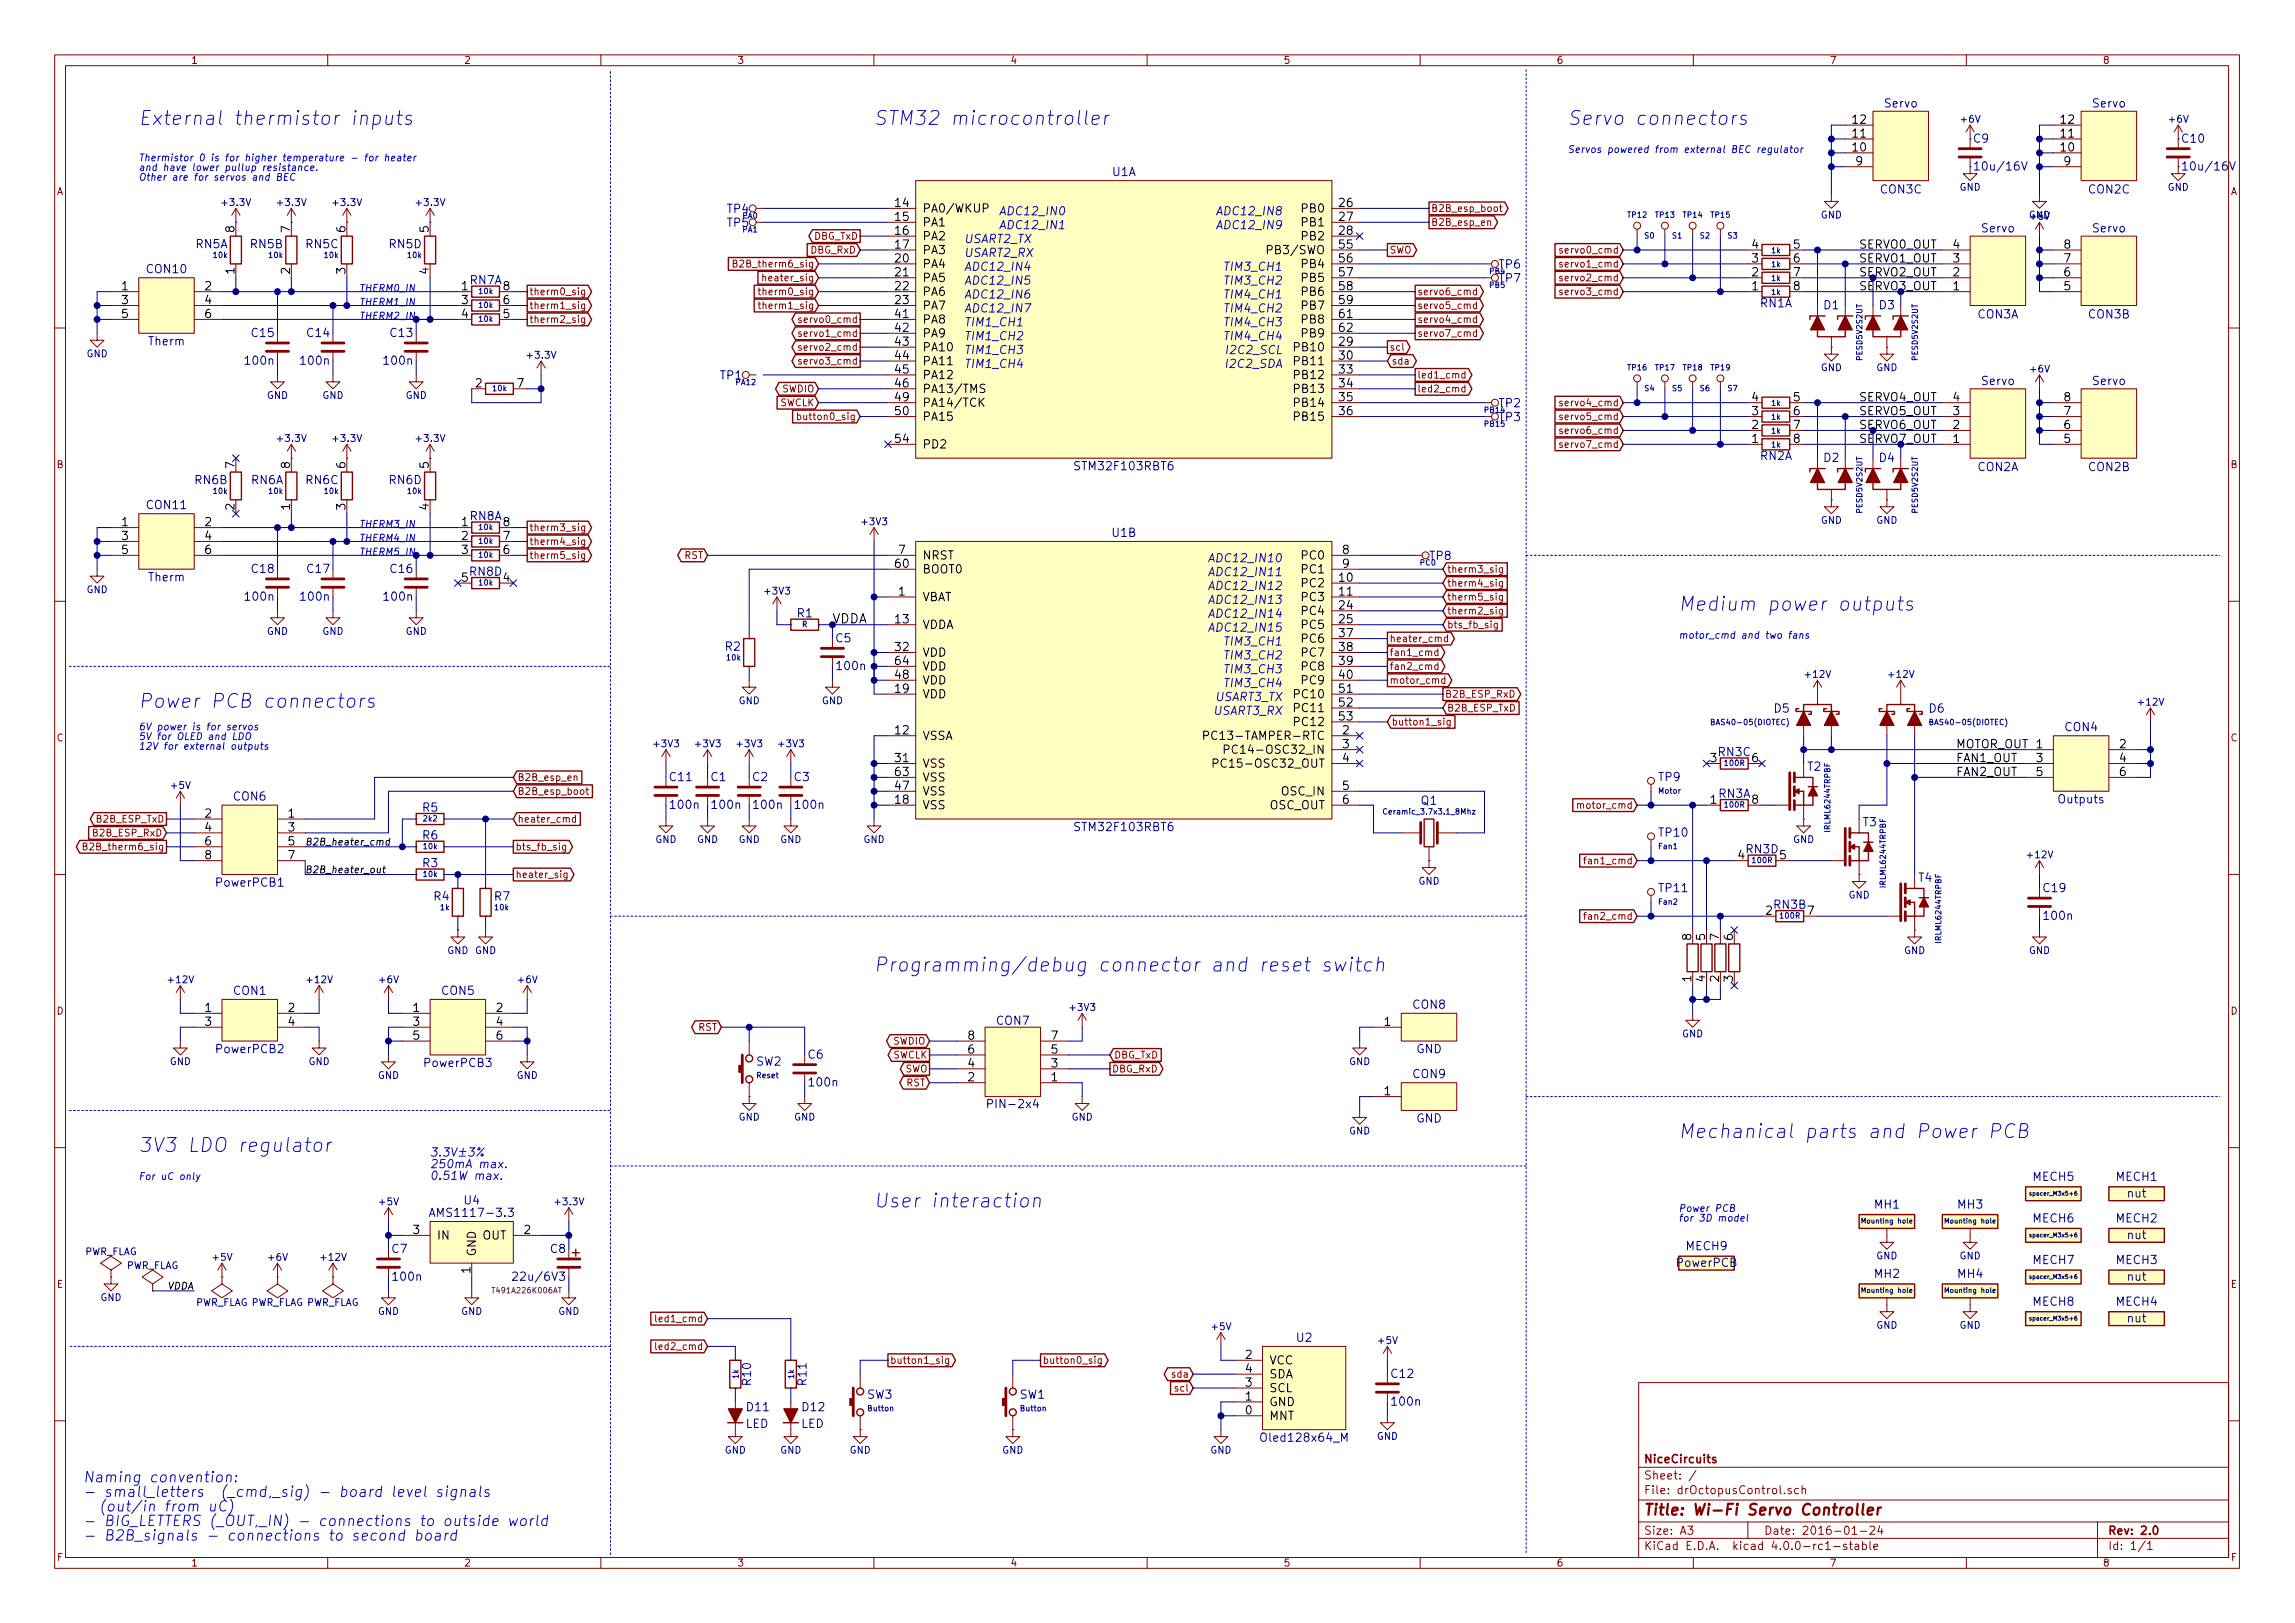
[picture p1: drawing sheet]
<svg xmlns="http://www.w3.org/2000/svg" width="420mm" height="297mm" viewBox="0 0 420 297" stroke-linecap="round" stroke-linejoin="round" font-family="sans-serif">
<defs><g id="words">
<g font-size="3.5" fill="#0000c2">
<text x="25.4" y="22.9">External thermistor inputs</text>
<text x="160" y="22.9">STM32 microcontroller</text>
<text x="287" y="22.9">Servo connectors</text>
<text x="307.3" y="111.8">Medium power outputs</text>
<text x="25.4" y="129.6">Power PCB connectors</text>
<text x="160" y="177.8">Programming/debug connector and reset switch</text>
<text x="307.3" y="208.3">Mechanical parts and Power PCB</text>
<text x="25.4" y="210.9">3V3 LDO regulator</text>
<text x="160" y="221">User interaction</text>
</g>
<text font-size="2.8" fill="#840000" x="301" y="277.3">Title: Wi-Fi Servo Controller</text>
<g font-size="2.7" fill="#0000c2">
<text x="15.2" y="271.3">Naming convention:</text>
<text x="15.2" y="274">- small_letters (_cmd,_sig) - board level signals</text>
<text x="15.2" y="279.3">- BIG_LETTERS (_OUT,_IN) - connections to outside world</text>
<text x="15.2" y="282">- B2B_signals - connections to second board</text>
<text x="16.7" y="276.6">(out/in from uC)</text>
</g>
<text font-size="2.4" fill="#000084" x="152.4" y="114.1">VDDA</text>
<g font-size="2.1">
<text x="339.2" y="22.6">12</text>
<text x="377.3" y="22.6">12</text>
<text x="339.2" y="27.7">10</text>
<text x="339.2" y="25.2">11</text>
<text x="377.3" y="27.7">10</text>
<text x="377.3" y="25.2">11</text>
<text x="339.8" y="30.3">9</text>
<text x="377.9" y="30.3">9</text>
<text x="163.9" y="37.9">14</text>
<text x="163.9" y="40.4">15</text>
<text x="168.9" y="38.9">PA0/WKUP</text>
<text x="168.9" y="41.4">PA1</text>
<text x="238.4" y="38.9">PB0</text>
<text x="238.4" y="41.4">PB1</text>
<text x="245.2" y="37.9">26</text>
<text x="245.2" y="40.4">27</text>
<text x="42.9" y="42.5" transform="rotate(-90 42.9 42.5)">8</text>
<text x="53.1" y="42.5" transform="rotate(-90 53.1 42.5)">7</text>
<text x="63.2" y="42.5" transform="rotate(-90 63.2 42.5)">6</text>
<text x="78.5" y="42.5" transform="rotate(-90 78.5 42.5)">5</text>
<text x="163.9" y="43">16</text>
<text x="163.9" y="45.5">17</text>
<text x="168.9" y="44">PA2</text>
<text x="168.9" y="46.5">PA3</text>
<text x="232.8" y="46.5">PB3/SWO</text>
<text x="238.4" y="44">PB2</text>
<text x="245.2" y="45.5">55</text>
<text x="245.2" y="43">28</text>
<text x="320.7" y="45.5">4</text>
<text x="328.3" y="45.5">5</text>
<text x="340.4" y="45.5">SERVO0_OUT</text>
<text x="357.6" y="45.5">4</text>
<text x="377.9" y="45.5">8</text>
<text x="22.3" y="53.1">1</text>
<text x="37.5" y="53.1">2</text>
<text x="42.9" y="50.2" transform="rotate(-90 42.9 50.2)">1</text>
<text x="53.1" y="50.2" transform="rotate(-90 53.1 50.2)">2</text>
<text x="63.2" y="50.2" transform="rotate(-90 63.2 50.2)">3</text>
<text x="78.5" y="50.2" transform="rotate(-90 78.5 50.2)">4</text>
<text x="84.5" y="53.1">1</text>
<text x="92.1" y="53.1">8</text>
<text x="163.9" y="48">20</text>
<text x="163.9" y="50.6">21</text>
<text x="163.9" y="53.1">22</text>
<text x="168.9" y="49.1">PA4</text>
<text x="168.9" y="51.6">PA5</text>
<text x="238.4" y="49.1">PB4</text>
<text x="238.4" y="51.6">PB5</text>
<text x="245.2" y="48">56</text>
<text x="245.2" y="50.6">57</text>
<text x="245.2" y="53.1">58</text>
<text x="320.7" y="53.1">1</text>
<text x="320.7" y="50.6">2</text>
<text x="320.7" y="48">3</text>
<text x="328.3" y="53.1">8</text>
<text x="328.3" y="50.6">7</text>
<text x="328.3" y="48">6</text>
<text x="340.4" y="48">SERVO1_OUT</text>
<text x="357.6" y="53.1">1</text>
<text x="357.6" y="50.6">2</text>
<text x="357.6" y="48">3</text>
<text x="377.9" y="53.1">5</text>
<text x="377.9" y="50.6">6</text>
<text x="377.9" y="48">7</text>
<text x="22.3" y="55.7">3</text>
<text x="22.3" y="58.2">5</text>
<text x="37.5" y="55.7">4</text>
<text x="37.5" y="58.2">6</text>
<text x="84.5" y="55.7">3</text>
<text x="84.5" y="58.2">4</text>
<text x="92.1" y="55.7">6</text>
<text x="92.1" y="58.2">5</text>
<text x="163.9" y="58.2">41</text>
<text x="163.9" y="55.7">23</text>
<text x="168.9" y="59.2">PA8</text>
<text x="168.9" y="54.1">PA6</text>
<text x="168.9" y="56.7">PA7</text>
<text x="238.4" y="59.2">PB8</text>
<text x="238.4" y="54.1">PB6</text>
<text x="238.4" y="56.7">PB7</text>
<text x="245.2" y="58.2">61</text>
<text x="245.2" y="55.7">59</text>
<text x="163.9" y="60.7">42</text>
<text x="163.9" y="63.3">43</text>
<text x="163.9" y="65.8">44</text>
<text x="168.9" y="61.8">PA9</text>
<text x="168.9" y="64.3">PA10</text>
<text x="237.3" y="64.3">PB10</text>
<text x="238.4" y="61.8">PB9</text>
<text x="245.2" y="65.8">30</text>
<text x="245.2" y="60.7">62</text>
<text x="245.2" y="63.3">29</text>
<text x="87" y="70.9">2</text>
<text x="94.7" y="70.9">7</text>
<text x="163.9" y="68.4">45</text>
<text x="163.9" y="70.9">46</text>
<text x="168.9" y="66.8">PA11</text>
<text x="168.9" y="69.4">PA12</text>
<text x="168.9" y="71.9">PA13/TMS</text>
<text x="237.3" y="66.8">PB11</text>
<text x="237.3" y="69.4">PB12</text>
<text x="237.3" y="71.9">PB13</text>
<text x="245.2" y="68.4">33</text>
<text x="245.2" y="70.9">34</text>
<text x="163.9" y="76">50</text>
<text x="163.9" y="73.4">49</text>
<text x="168.9" y="77">PA15</text>
<text x="168.9" y="74.5">PA14/TCK</text>
<text x="237.3" y="74.5">PB14</text>
<text x="237.3" y="77">PB15</text>
<text x="245.2" y="73.4">35</text>
<text x="245.2" y="76">36</text>
<text x="320.7" y="76">3</text>
<text x="320.7" y="73.4">4</text>
<text x="328.3" y="76">6</text>
<text x="328.3" y="73.4">5</text>
<text x="340.4" y="73.4">SERVO4_OUT</text>
<text x="340.4" y="76">SERVO5_OUT</text>
<text x="357.6" y="76">3</text>
<text x="357.6" y="73.4">4</text>
<text x="377.9" y="76">7</text>
<text x="377.9" y="73.4">8</text>
<text x="163.9" y="81.1">54</text>
<text x="168.9" y="82.1">PD2</text>
<text x="320.7" y="81.1">1</text>
<text x="320.7" y="78.5">2</text>
<text x="328.3" y="81.1">8</text>
<text x="328.3" y="78.5">7</text>
<text x="357.6" y="81.1">1</text>
<text x="357.6" y="78.5">2</text>
<text x="377.9" y="81.1">5</text>
<text x="377.9" y="78.5">6</text>
<text x="42.9" y="85.7" transform="rotate(-90 42.9 85.7)">7</text>
<text x="53.1" y="85.7" transform="rotate(-90 53.1 85.7)">8</text>
<text x="63.2" y="85.7" transform="rotate(-90 63.2 85.7)">6</text>
<text x="78.5" y="85.7" transform="rotate(-90 78.5 85.7)">5</text>
<text x="42.9" y="93.3" transform="rotate(-90 42.9 93.3)">2</text>
<text x="53.1" y="93.3" transform="rotate(-90 53.1 93.3)">1</text>
<text x="63.2" y="93.3" transform="rotate(-90 63.2 93.3)">3</text>
<text x="78.5" y="93.3" transform="rotate(-90 78.5 93.3)">4</text>
<text x="22.3" y="96.3">1</text>
<text x="22.3" y="98.8">3</text>
<text x="22.3" y="101.4">5</text>
<text x="37.5" y="96.3">2</text>
<text x="37.5" y="98.8">4</text>
<text x="37.5" y="101.4">6</text>
<text x="84.5" y="96.3">1</text>
<text x="84.5" y="101.4">3</text>
<text x="84.5" y="98.8">2</text>
<text x="92.1" y="96.3">8</text>
<text x="92.1" y="101.4">6</text>
<text x="92.1" y="98.8">7</text>
<text x="164.5" y="101.4">7</text>
<text x="245.8" y="101.4">8</text>
<text x="84.5" y="106.5">5</text>
<text x="92.1" y="106.5">4</text>
<text x="163.9" y="103.9">60</text>
<text x="168.9" y="102.4">NRST</text>
<text x="168.9" y="104.9">BOOT0</text>
<text x="238.4" y="102.4">PC0</text>
<text x="238.4" y="104.9">PC1</text>
<text x="238.4" y="107.5">PC2</text>
<text x="245.2" y="106.5">10</text>
<text x="245.8" y="103.9">9</text>
<text x="164.5" y="109">1</text>
<text x="168.9" y="110">VBAT</text>
<text x="238.4" y="110">PC3</text>
<text x="238.4" y="112.6">PC4</text>
<text x="245.2" y="109">11</text>
<text x="245.2" y="111.5">24</text>
<text x="163.9" y="119.2">32</text>
<text x="163.9" y="114.1">13</text>
<text x="168.9" y="115.1">VDDA</text>
<text x="238.4" y="115.1">PC5</text>
<text x="238.4" y="117.6">PC6</text>
<text x="245.2" y="114.1">25</text>
<text x="245.2" y="116.6">37</text>
<text x="245.2" y="119.2">38</text>
<text x="163.9" y="121.7">64</text>
<text x="163.9" y="124.2">48</text>
<text x="168.9" y="120.2">VDD</text>
<text x="168.9" y="122.7">VDD</text>
<text x="168.9" y="125.3">VDD</text>
<text x="238.4" y="125.3">PC9</text>
<text x="238.4" y="120.2">PC7</text>
<text x="238.4" y="122.7">PC8</text>
<text x="245.2" y="124.2">40</text>
<text x="245.2" y="121.7">39</text>
<text x="163.9" y="126.8">19</text>
<text x="168.9" y="127.8">VDD</text>
<text x="237.3" y="127.8">PC10</text>
<text x="237.3" y="130.3">PC11</text>
<text x="245.2" y="126.8">51</text>
<text x="245.2" y="129.3">52</text>
<text x="245.2" y="131.9">53</text>
<text x="163.9" y="134.4">12</text>
<text x="168.9" y="135.4">VSSA</text>
<text x="222.5" y="135.4">PC13-TAMPER-RTC</text>
<text x="226.3" y="138">PC14-OSC32_IN</text>
<text x="237.3" y="132.9">PC12</text>
<text x="245.8" y="134.4">2</text>
<text x="245.8" y="136.9">3</text>
<text x="358.1" y="136.9">MOTOR_OUT 1</text>
<text x="388" y="136.9">2</text>
<text x="163.9" y="139.5">31</text>
<text x="163.9" y="142">63</text>
<text x="168.9" y="140.5">VSS</text>
<text x="168.9" y="143">VSS</text>
<text x="223.9" y="140.5">PC15-OSC32_OUT</text>
<text x="245.8" y="139.5">4</text>
<text x="313.1" y="139.5">3</text>
<text x="320.7" y="139.5">6</text>
<text x="358.1" y="142">FAN2_OUT</text>
<text x="358.1" y="139.5">FAN1_OUT</text>
<text x="372.8" y="139.5">3</text>
<text x="372.8" y="142">5</text>
<text x="388" y="139.5">4</text>
<text x="388" y="142">6</text>
<text x="37.5" y="149.6">2</text>
<text x="52.8" y="149.6">1</text>
<text x="163.9" y="144.6">47</text>
<text x="163.9" y="147.1">18</text>
<text x="168.9" y="145.6">VSS</text>
<text x="168.9" y="148.1">VSS</text>
<text x="232.3" y="148.1">OSC_OUT</text>
<text x="234.7" y="145.6">OSC_IN</text>
<text x="245.8" y="144.6">5</text>
<text x="245.8" y="147.1">6</text>
<text x="313.1" y="147.1">1</text>
<text x="320.7" y="147.1">8</text>
<text x="37.5" y="152.2">4</text>
<text x="37.5" y="154.7">6</text>
<text x="52.8" y="152.2">3</text>
<text x="52.8" y="154.7">5</text>
<text x="37.5" y="157.3">8</text>
<text x="52.8" y="157.3">7</text>
<text x="318.2" y="157.3">4</text>
<text x="325.8" y="157.3">5</text>
<text x="323.3" y="167.4">2</text>
<text x="330.9" y="167.4">7</text>
<text x="309.6" y="172.1" transform="rotate(-90 309.6 172.1)">8</text>
<text x="312.2" y="172.1" transform="rotate(-90 312.2 172.1)">5</text>
<text x="314.7" y="172.1" transform="rotate(-90 314.7 172.1)">7</text>
<text x="317.2" y="172.1" transform="rotate(-90 317.2 172.1)">6</text>
<text x="309.6" y="179.7" transform="rotate(-90 309.6 179.7)">1</text>
<text x="312.2" y="179.7" transform="rotate(-90 312.2 179.7)">4</text>
<text x="314.7" y="179.7" transform="rotate(-90 314.7 179.7)">2</text>
<text x="317.2" y="179.7" transform="rotate(-90 317.2 179.7)">3</text>
<text x="37.5" y="185.2">1</text>
<text x="52.8" y="185.2">2</text>
<text x="75.6" y="185.2">1</text>
<text x="90.9" y="185.2">2</text>
<text x="37.5" y="187.7">3</text>
<text x="52.8" y="187.7">4</text>
<text x="75.6" y="187.7">3</text>
<text x="75.6" y="190.3">5</text>
<text x="90.9" y="187.7">4</text>
<text x="90.9" y="190.3">6</text>
<text x="177.2" y="190.3">8</text>
<text x="192.5" y="190.3">7</text>
<text x="253.4" y="187.7">1</text>
<text x="177.2" y="197.9">2</text>
<text x="177.2" y="195.4">4</text>
<text x="177.2" y="192.8">6</text>
<text x="192.5" y="197.9">1</text>
<text x="192.5" y="195.4">3</text>
<text x="192.5" y="192.8">5</text>
<text x="253.4" y="200.4">1</text>
<text x="75.6" y="225.8">3</text>
<text x="80" y="226.9">IN</text>
<text x="88.2" y="226.9">OUT</text>
<text x="95.9" y="225.8">2</text>
<text x="86.1" y="233" transform="rotate(-90 86.1 233)">1</text>
<text x="87.1" y="229.9" transform="rotate(-90 87.1 229.9)">GND</text>
<text x="228" y="248.7">2</text>
<text x="228" y="251.2">4</text>
<text x="232.4" y="249.7">VCC</text>
<text x="228" y="256.3">1</text>
<text x="228" y="253.8">3</text>
<text x="232.4" y="257.3">GND</text>
<text x="232.4" y="254.8">SCL</text>
<text x="232.4" y="252.3">SDA</text>
<text x="228" y="258.9">0</text>
<text x="232.4" y="259.9">MNT</text>
</g>
<g font-size="2.1" fill="#000084">
<text x="345" y="19.7">Servo</text>
<text x="383.1" y="19.7">Servo</text>
<text x="361.3" y="26.1">C9</text>
<text x="399.6" y="26.1">C10</text>
<text x="203.6" y="32.2">U1A</text>
<text x="344.3" y="35.4">CON3C</text>
<text x="362.2" y="31.2">10u/16V</text>
<text x="382.4" y="35.4">CON2C</text>
<text x="400.3" y="31.2">10u/16V</text>
<text x="133.1" y="39">TP4</text>
<text x="133.1" y="41.5">TP5</text>
<text x="35.8" y="45.4">RN5A</text>
<text x="45.9" y="45.4">RN5B</text>
<text x="56.1" y="45.4">RN5C</text>
<text x="71.3" y="45.4">RN5D</text>
<text x="362.8" y="42.5">Servo</text>
<text x="383.1" y="42.5">Servo</text>
<text x="26.9" y="50">CON10</text>
<text x="86" y="52">RN7A</text>
<text x="274.4" y="49.1">TP6</text>
<text x="274.4" y="51.7">TP7</text>
<text x="340.4" y="50.6">SERVO2_OUT</text>
<text x="340.4" y="53.1">SERVO3_OUT</text>
<text x="322.2" y="56.2">RN1A</text>
<text x="333.9" y="56.6">D1</text>
<text x="344.1" y="56.6">D3</text>
<text x="362.1" y="58.3">CON3A</text>
<text x="382.4" y="58.3">CON3B</text>
<text x="27.3" y="63.2">Therm</text>
<text x="46.2" y="61.7">C15</text>
<text x="56.3" y="61.7">C14</text>
<text x="71.6" y="61.7">C13</text>
<text x="45" y="66.8">100n</text>
<text x="55.2" y="66.8">100n</text>
<text x="70.4" y="66.8">100n</text>
<text x="131.9" y="69.5">TP1</text>
<text x="362.8" y="70.5">Servo</text>
<text x="383.1" y="70.5">Servo</text>
<text x="274.4" y="74.5">TP2</text>
<text x="274.4" y="77.1">TP3</text>
<text x="340.4" y="78.5">SERVO6_OUT</text>
<text x="340.4" y="81.1">SERVO7_OUT</text>
<text x="35.7" y="88.6">RN6B</text>
<text x="46" y="88.6">RN6A</text>
<text x="56.1" y="88.6">RN6C</text>
<text x="71.3" y="88.6">RN6D</text>
<text x="197.1" y="86.1">STM32F103RBT6</text>
<text x="322.2" y="84.2">RN2A</text>
<text x="333.9" y="84.5">D2</text>
<text x="344.1" y="84.5">D4</text>
<text x="362.1" y="86.2">CON2A</text>
<text x="382.4" y="86.2">CON2B</text>
<text x="26.9" y="93.2">CON11</text>
<text x="86" y="95.2">RN8A</text>
<text x="203.6" y="98.3">U1B</text>
<text x="27.3" y="106.4">Therm</text>
<text x="46.2" y="104.9">C18</text>
<text x="56.3" y="104.9">C17</text>
<text x="71.6" y="104.9">C16</text>
<text x="86" y="105.4">RN8D</text>
<text x="261.7" y="102.5">TP8</text>
<text x="45" y="109.9">100n</text>
<text x="55.2" y="109.9">100n</text>
<text x="70.4" y="109.9">100n</text>
<text x="146" y="113">R1</text>
<text x="132.8" y="119.1">R2</text>
<text x="153" y="117.6">C5</text>
<text x="153.3" y="122.6">100n</text>
<text x="324.8" y="130.4">D5</text>
<text x="353.2" y="130.4">D6</text>
<text x="378.1" y="133.8">CON4</text>
<text x="122.7" y="143">C11</text>
<text x="130.2" y="143">C1</text>
<text x="137.8" y="143">C2</text>
<text x="145.4" y="143">C3</text>
<text x="303.7" y="143">TP9</text>
<text x="314.6" y="138.4">RN3C</text>
<text x="330.9" y="141.1">T2</text>
<text x="42.7" y="146.5">CON6</text>
<text x="77.4" y="148.6">R5</text>
<text x="122.9" y="148">100n</text>
<text x="130.5" y="148">100n</text>
<text x="138.1" y="148">100n</text>
<text x="145.7" y="148">100n</text>
<text x="260.2" y="147.3">Q1</text>
<text x="314.6" y="146">RN3A</text>
<text x="376.9" y="147">Outputs</text>
<text x="77.4" y="153.6">R6</text>
<text x="197.1" y="152.1">STM32F103RBT6</text>
<text x="303.8" y="153.1">TP10</text>
<text x="341" y="151.2">T3</text>
<text x="77.4" y="158.7">R3</text>
<text x="319.7" y="156.2">RN3D</text>
<text x="351.2" y="161.4">T4</text>
<text x="39.7" y="162.3">PowerPCB1</text>
<text x="79.5" y="164.8">R4</text>
<text x="90.6" y="164.8">R7</text>
<text x="303.8" y="163.3">TP11</text>
<text x="324.8" y="166.3">RN3B</text>
<text x="374.2" y="163.3">C19</text>
<text x="374.3" y="168.4">100n</text>
<text x="42.8" y="182.1">CON1</text>
<text x="80.9" y="182.1">CON5</text>
<text x="258.7" y="184.6">CON8</text>
<text x="182.4" y="187.6">CON7</text>
<text x="39.7" y="192.7">PowerPCB2</text>
<text x="77.8" y="195.3">PowerPCB3</text>
<text x="138.5" y="195">SW2</text>
<text x="148" y="193.8">C6</text>
<text x="258.7" y="197.3">CON9</text>
<text x="259.3" y="192.7">GND</text>
<text x="148.3" y="198.8">100n</text>
<text x="181.5" y="202.8">PIN-2x4</text>
<text x="259.3" y="205.4">GND</text>
<text x="85" y="220.4">U4</text>
<text x="343.2" y="221.2">MH1</text>
<text x="358.4" y="221.2">MH3</text>
<text x="372.2" y="216.1">MECH5</text>
<text x="387.5" y="216.1">MECH1</text>
<text x="389.5" y="219.2">nut</text>
<text x="79.8" y="222.7">AMS1117-3.3</text>
<text x="372.2" y="223.7">MECH6</text>
<text x="387.5" y="223.7">MECH2</text>
<text x="389.5" y="226.8">nut</text>
<text x="71.8" y="229.3">C7</text>
<text x="100.8" y="229.3">C8</text>
<text x="307" y="231.9">PowerPCB</text>
<text x="308.7" y="228.8">MECH9</text>
<text x="343.2" y="233.9">MH2</text>
<text x="358.4" y="233.9">MH4</text>
<text x="372.2" y="231.4">MECH7</text>
<text x="387.5" y="231.4">MECH3</text>
<text x="72.1" y="234.4">100n</text>
<text x="94.6" y="234.4">22u/6V3</text>
<text x="372.2" y="239">MECH8</text>
<text x="387.5" y="239">MECH4</text>
<text x="389.5" y="234.4">nut</text>
<text x="237.4" y="245.6">U2</text>
<text x="389.5" y="242">nut</text>
<text x="137.5" y="253.4" transform="rotate(-90 137.5 253.4)">R10</text>
<text x="147.7" y="253.4" transform="rotate(-90 147.7 253.4)">R11</text>
<text x="158.8" y="256">SW3</text>
<text x="186.7" y="256">SW1</text>
<text x="254.8" y="252.2">C12</text>
<text x="254.9" y="257.3">100n</text>
<text x="136.5" y="261.3">LED</text>
<text x="136.8" y="258.3">D11</text>
<text x="146.6" y="261.3">LED</text>
<text x="147" y="258.3">D12</text>
<text x="231.4" y="263.9">Oled128x64_M</text>
</g>
<g font-size="2.1" fill="#0000c2">
<text x="182.9" y="39.4">ADC12_IN0</text>
<text x="182.9" y="41.9">ADC12_IN1</text>
<text x="223.5" y="39.4">ADC12_IN8</text>
<text x="223.5" y="41.9">ADC12_IN9</text>
<text x="176.5" y="44.5">USART2_TX</text>
<text x="176.5" y="47">USART2_RX</text>
<text x="176.5" y="49.6">ADC12_IN4</text>
<text x="176.5" y="52.1">ADC12_IN5</text>
<text x="224.7" y="49.6">TIM3_CH1</text>
<text x="224.7" y="52.1">TIM3_CH2</text>
<text x="176.5" y="54.6">ADC12_IN6</text>
<text x="176.5" y="57.2">ADC12_IN7</text>
<text x="176.5" y="59.7">TIM1_CH1</text>
<text x="224.7" y="54.6">TIM4_CH1</text>
<text x="224.7" y="57.2">TIM4_CH2</text>
<text x="224.7" y="59.7">TIM4_CH3</text>
<text x="176.5" y="62.3">TIM1_CH2</text>
<text x="176.5" y="64.8">TIM1_CH3</text>
<text x="224.7" y="62.3">TIM4_CH4</text>
<text x="225" y="64.8">I2C2_SCL</text>
<text x="176.5" y="67.3">TIM1_CH4</text>
<text x="224.8" y="67.3">I2C2_SDA</text>
<text x="222.3" y="102.9">ADC12_IN10</text>
<text x="222.3" y="105.4">ADC12_IN11</text>
<text x="222.3" y="108">ADC12_IN12</text>
<text x="222.3" y="113.1">ADC12_IN14</text>
<text x="222.3" y="110.5">ADC12_IN13</text>
<text x="222.3" y="115.6">ADC12_IN15</text>
<text x="224.7" y="118.1">TIM3_CH1</text>
<text x="224.7" y="120.7">TIM3_CH2</text>
<text x="224.7" y="123.2">TIM3_CH3</text>
<text x="224.7" y="125.8">TIM3_CH4</text>
<text x="222.3" y="130.8">USART3_RX</text>
<text x="222.6" y="128.3">USART3_TX</text>
<text x="78.7" y="211.7">3.3V±3%</text>
<text x="78.7" y="213.8">250mA max.</text>
<text x="78.7" y="215.9">0.51W max.</text>
</g>
<g font-size="2.1" fill="#840000">
<text x="301" y="267.8">NiceCircuits</text>
<text x="301" y="273.5">File: drOctopusControl.sch</text>
<text x="301" y="270.8">Sheet: /</text>
<text x="301" y="280.9">Size: A3</text>
<text x="323" y="280.9">Date: 2016-01-24</text>
<text x="386" y="280.9">Rev: 2.0</text>
<text x="301" y="283.7">KiCad E.D.A. kicad 4.0.0-rc1-stable</text>
<text x="386" y="283.7">Id: 1/1</text>
</g>
<g font-size="1.8" fill="#840000">
<text x="35" y="11.7">1</text>
<text x="85" y="11.7">2</text>
<text x="135" y="11.7">3</text>
<text x="185" y="11.7">4</text>
<text x="235" y="11.7">5</text>
<text x="285" y="11.7">6</text>
<text x="335" y="11.7">7</text>
<text x="385" y="11.7">8</text>
<text x="10.4" y="35.7">A</text>
<text x="408.4" y="35.7">A</text>
<text x="262" y="38.8">B2B_esp_boot</text>
<text x="262" y="41.3">B2B_esp_en</text>
<text x="148.2" y="46.4">DBG_RxD</text>
<text x="148.8" y="43.9">DBG_TxD</text>
<text x="254.4" y="46.4">SWO</text>
<text x="286.1" y="46.4">servo0_cmd</text>
<text x="135.1" y="48.9">B2B_therm6_sig</text>
<text x="140.2" y="51.5">heater_sig</text>
<text x="286.1" y="48.9">servo1_cmd</text>
<text x="286.1" y="51.5">servo2_cmd</text>
<text x="96.9" y="54">therm0_sig</text>
<text x="96.9" y="56.6">therm1_sig</text>
<text x="96.9" y="59.1">therm2_sig</text>
<text x="139.6" y="54">therm0_sig</text>
<text x="139.6" y="56.6">therm1_sig</text>
<text x="146.8" y="59.1">servo0_cmd</text>
<text x="259.5" y="54">servo6_cmd</text>
<text x="259.5" y="56.6">servo5_cmd</text>
<text x="259.5" y="59.1">servo4_cmd</text>
<text x="286.1" y="54">servo3_cmd</text>
<text x="146.8" y="61.6">servo1_cmd</text>
<text x="146.8" y="64.2">servo2_cmd</text>
<text x="254.4" y="64.2">scl</text>
<text x="259.5" y="61.6">servo7_cmd</text>
<text x="143.1" y="71.8">SWDIO</text>
<text x="146.8" y="66.7">servo3_cmd</text>
<text x="254.8" y="66.7">sda</text>
<text x="259.5" y="69.3">led1_cmd</text>
<text x="259.5" y="71.8">led2_cmd</text>
<text x="142.6" y="74.3">SWCLK</text>
<text x="146.7" y="76.9">button0_sig</text>
<text x="286.1" y="76.9">servo5_cmd</text>
<text x="286.1" y="74.3">servo4_cmd</text>
<text x="286.1" y="79.4">servo6_cmd</text>
<text x="286.1" y="82">servo7_cmd</text>
<text x="10.4" y="85.7">B</text>
<text x="408.4" y="85.7">B</text>
<text x="96.9" y="97.2">therm3_sig</text>
<text x="96.9" y="99.7">therm4_sig</text>
<text x="96.9" y="102.3">therm5_sig</text>
<text x="125.2" y="102.3">RST</text>
<text x="264.9" y="104.8">therm3_sig</text>
<text x="264.9" y="107.4">therm4_sig</text>
<text x="264.9" y="112.4">therm2_sig</text>
<text x="264.9" y="109.9">therm5_sig</text>
<text x="254.4" y="117.5">heater_cmd</text>
<text x="264.9" y="115">bts_fb_sig</text>
<text x="254.4" y="125.1">motor_cmd</text>
<text x="254.4" y="120.1">fan1_cmd</text>
<text x="254.4" y="122.6">fan2_cmd</text>
<text x="264.6" y="127.7">B2B_ESP_RxD</text>
<text x="264.9" y="130.2">B2B_ESP_TxD</text>
<text x="10.4" y="135.7">C</text>
<text x="254.8" y="132.8">button1_sig</text>
<text x="408.4" y="135.7">C</text>
<text x="94.8" y="142.9">B2B_esp_en</text>
<text x="94.8" y="145.5">B2B_esp_boot</text>
<text x="289.3" y="148">motor_cmd</text>
<text x="16.1" y="155.6">B2B_therm6_sig</text>
<text x="17.1" y="153.1">B2B_ESP_RxD</text>
<text x="17.7" y="150.5">B2B_ESP_TxD</text>
<text x="94.4" y="155.6">bts_fb_sig</text>
<text x="94.8" y="150.5">heater_cmd</text>
<text x="94.4" y="160.7">heater_sig</text>
<text x="290.7" y="158.2">fan1_cmd</text>
<text x="290.7" y="168.3">fan2_cmd</text>
<text x="10.4" y="185.7">D</text>
<text x="408.4" y="185.7">D</text>
<text x="127.8" y="188.6">RST</text>
<text x="163.4" y="191.2">SWDIO</text>
<text x="163.3" y="193.7">SWCLK</text>
<text x="165.6" y="196.3">SWO</text>
<text x="203.6" y="196.3">DBG_RxD</text>
<text x="204" y="193.7">DBG_TxD</text>
<text x="165.9" y="198.8">RST</text>
<text x="10.4" y="235.7">E</text>
<text x="408.4" y="235.7">E</text>
<text x="120.6" y="242">led1_cmd</text>
<text x="120.6" y="247.1">led2_cmd</text>
<text x="163" y="249.6">button1_sig</text>
<text x="190.9" y="249.6">button0_sig</text>
<text x="214.6" y="252.1">sda</text>
<text x="215.2" y="254.7">scl</text>
<text x="10.5" y="285.7">F</text>
<text x="35" y="286.7">1</text>
<text x="85" y="286.7">2</text>
<text x="135" y="286.7">3</text>
<text x="185" y="286.7">4</text>
<text x="235" y="286.7">5</text>
<text x="285" y="286.7">6</text>
<text x="335" y="286.7">7</text>
<text x="385" y="286.7">8</text>
<text x="408.5" y="285.7">F</text>
</g>
<g font-size="1.8" fill="#000084">
<text x="359.1" y="22.4">+6V</text>
<text x="397.2" y="22.4">+6V</text>
<text x="358.7" y="34.9">GND</text>
<text x="396.8" y="34.9">GND</text>
<text x="40.8" y="37.7">+3.3V</text>
<text x="51" y="37.7">+3.3V</text>
<text x="61.1" y="37.7">+3.3V</text>
<text x="76.4" y="37.7">+3.3V</text>
<text x="333.3" y="40">GND</text>
<text x="371.8" y="40.2">+6V</text>
<text x="66.2" y="58.5">THERM2_IN</text>
<text x="15.8" y="65.4">GND</text>
<text x="96.7" y="65.6">+3.3V</text>
<text x="333.3" y="67.9">GND</text>
<text x="343.5" y="67.9">GND</text>
<text x="371.8" y="68.2">+6V</text>
<text x="48.8" y="73">GND</text>
<text x="59" y="73">GND</text>
<text x="74.2" y="73">GND</text>
<text x="51" y="80.9">+3.3V</text>
<text x="61.1" y="80.9">+3.3V</text>
<text x="76.4" y="80.9">+3.3V</text>
<text x="333.3" y="95.8">GND</text>
<text x="343.5" y="95.8">GND</text>
<text x="66.2" y="101.6">THERM5_IN</text>
<text x="157.9" y="96.1">+3V3</text>
<text x="15.8" y="108.5">GND</text>
<text x="140.2" y="108.8">+3V3</text>
<text x="48.8" y="116.2">GND</text>
<text x="59" y="116.2">GND</text>
<text x="74.2" y="116.2">GND</text>
<text x="330.6" y="124">+12V</text>
<text x="345.9" y="124">+12V</text>
<text x="135.2" y="128.9">GND</text>
<text x="150.4" y="128.9">GND</text>
<text x="391.6" y="129.1">+12V</text>
<text x="119.8" y="136.7">+3V3</text>
<text x="127.5" y="136.7">+3V3</text>
<text x="135.1" y="136.7">+3V3</text>
<text x="142.7" y="136.7">+3V3</text>
<text x="31.4" y="144.4">+5V</text>
<text x="120" y="154.3">GND</text>
<text x="127.6" y="154.3">GND</text>
<text x="135.2" y="154.3">GND</text>
<text x="142.8" y="154.3">GND</text>
<text x="158.1" y="154.3">GND</text>
<text x="328.2" y="154.3">GND</text>
<text x="259.7" y="161.9">GND</text>
<text x="371.3" y="157.1">+12V</text>
<text x="338.4" y="164.4">GND</text>
<text x="30.9" y="179.9">+12V</text>
<text x="56.3" y="179.9">+12V</text>
<text x="69.5" y="179.9">+6V</text>
<text x="81.9" y="174.6">GND GND</text>
<text x="94.9" y="179.9">+6V</text>
<text x="348.6" y="174.6">GND</text>
<text x="371.4" y="174.6">GND</text>
<text x="196" y="185">+3V3</text>
<text x="307.9" y="189.8">GND</text>
<text x="31.1" y="194.9">GND</text>
<text x="56.5" y="194.9">GND</text>
<text x="69.2" y="197.4">GND</text>
<text x="94.6" y="197.4">GND</text>
<text x="247" y="194.9">GND</text>
<text x="135.2" y="205.1">GND</text>
<text x="145.4" y="205.1">GND</text>
<text x="196.2" y="205.1">GND</text>
<text x="247" y="207.6">GND</text>
<text x="69.5" y="220.6">+5V</text>
<text x="101.8" y="220.6">+3.3V</text>
<text x="15.4" y="229.7">PWR_FLAG</text>
<text x="23" y="232.2">PWR_FLAG</text>
<text x="39" y="230.7">+5V</text>
<text x="49.2" y="230.7">+6V</text>
<text x="58.9" y="230.7">+12V</text>
<text x="343.5" y="230.5">GND</text>
<text x="358.7" y="230.5">GND</text>
<text x="18.4" y="238.1">GND</text>
<text x="35.7" y="239">PWR_FLAG PWR_FLAG PWR_FLAG</text>
<text x="69.2" y="240.6">GND</text>
<text x="84.4" y="240.6">GND</text>
<text x="102.2" y="240.6">GND</text>
<text x="221.9" y="243.4">+5V</text>
<text x="252.4" y="246">+5V</text>
<text x="343.5" y="243.2">GND</text>
<text x="358.7" y="243.2">GND</text>
<text x="252" y="263.5">GND</text>
<text x="132.7" y="266">GND</text>
<text x="142.8" y="266">GND</text>
<text x="155.5" y="266">GND</text>
<text x="183.5" y="266">GND</text>
<text x="221.6" y="266">GND</text>
</g>
<g font-size="1.8" fill="#0000c2">
<text x="25.4" y="29.5">Thermistor 0 is for higher temperature - for heater</text>
<text x="287" y="28">Servos powered from external BEC regulator</text>
<text x="25.4" y="31.3">and have lower pullup resistance.</text>
<text x="25.4" y="33.1">Other are for servos and BEC</text>
<text x="66.2" y="53.4">THERM0_IN</text>
<text x="66.2" y="55.9">THERM1_IN</text>
<text x="66.2" y="96.6">THERM3_IN</text>
<text x="66.2" y="99.1">THERM4_IN</text>
<text x="307.3" y="116.9">motor_cmd and two fans</text>
<text x="25.4" y="133.6">6V power is for servos</text>
<text x="25.4" y="135.4">5V for OLED and LDO</text>
<text x="25.4" y="137.2">12V for external outputs</text>
<text x="25.4" y="215.9">For uC only</text>
<text x="307.3" y="221.8">Power PCB</text>
<text x="307.3" y="223.6">for 3D model</text>
</g>
<g font-size="1.8">
<text x="55.9" y="154.7">B2B_heater_cmd</text>
<text x="55.9" y="159.8">B2B_heater_out</text>
<text x="30.6" y="236">VDDA</text>
</g>
<g font-size="1.4" fill="#000084">
<text x="135.9" y="40">PA0</text>
<text x="298" y="39.8">TP12</text>
<text x="303.1" y="39.8">TP13</text>
<text x="308.2" y="39.8">TP14</text>
<text x="313.3" y="39.8">TP15</text>
<text x="39.1" y="47.2">10k</text>
<text x="49.3" y="47.2">10k</text>
<text x="59.4" y="47.2">10k</text>
<text x="74.7" y="47.2">10k</text>
<text x="135.9" y="42.5">PA1</text>
<text x="301.1" y="43.6">S0</text>
<text x="306.2" y="43.6">S1</text>
<text x="311.3" y="43.6">S2</text>
<text x="316.3" y="43.6">S3</text>
<text x="324.3" y="46.3">1k</text>
<text x="87.7" y="53.8">10k</text>
<text x="272.7" y="50.2">PB4</text>
<text x="272.7" y="52.7">PB5</text>
<text x="324.3" y="54">1k</text>
<text x="324.3" y="51.4">1k</text>
<text x="324.3" y="48.9">1k</text>
<text x="87.7" y="56.3">10k</text>
<text x="87.7" y="58.9">10k</text>
<text x="340.9" y="65.8" transform="rotate(-90 340.9 65.8)">PESD5V2S2UT</text>
<text x="351.1" y="65.8" transform="rotate(-90 351.1 65.8)">PESD5V2S2UT</text>
<text x="90.3" y="71.6">10k</text>
<text x="134.8" y="70.5">PA12</text>
<text x="298" y="67.8">TP16</text>
<text x="301.1" y="71.6">S4</text>
<text x="303.1" y="67.8">TP17</text>
<text x="306.2" y="71.6">S5</text>
<text x="308.2" y="67.8">TP18</text>
<text x="311.3" y="71.6">S6</text>
<text x="313.3" y="67.8">TP19</text>
<text x="316.3" y="71.6">S7</text>
<text x="271.9" y="75.6">PB14</text>
<text x="324.3" y="76.8">1k</text>
<text x="324.3" y="74.3">1k</text>
<text x="271.9" y="78.1">PB15</text>
<text x="324.3" y="81.9">1k</text>
<text x="324.3" y="79.4">1k</text>
<text x="39.1" y="90.4">10k</text>
<text x="49.3" y="90.4">10k</text>
<text x="59.4" y="90.4">10k</text>
<text x="74.7" y="90.4">10k</text>
<text x="340.9" y="93.8" transform="rotate(-90 340.9 93.8)">PESD5V2S2UT</text>
<text x="351.1" y="93.8" transform="rotate(-90 351.1 93.8)">PESD5V2S2UT</text>
<text x="87.7" y="97">10k</text>
<text x="87.7" y="99.5">10k</text>
<text x="87.7" y="102.1">10k</text>
<text x="87.7" y="107.1">10k</text>
<text x="260" y="103.5">PC0</text>
<text x="146.8" y="114.8">R</text>
<text x="133.1" y="120.9">10k</text>
<text x="313.9" y="132.7">BAS40-05(DIOTEC)</text>
<text x="353.9" y="132.7">BAS40-05(DIOTEC)</text>
<text x="315.8" y="140.2">100R</text>
<text x="253.9" y="149.1">Ceramic_3.7x3.1_8Mhz</text>
<text x="303.7" y="145.2">Motor</text>
<text x="315.8" y="147.8">100R</text>
<text x="77.6" y="155.4">10k</text>
<text x="77.6" y="150.3">2k2</text>
<text x="303.7" y="155.4">Fan1</text>
<text x="335.1" y="152.1" transform="rotate(-90 335.1 152.1)">IRLML6244TRPBF</text>
<text x="77.6" y="160.5">10k</text>
<text x="320.9" y="157.9">100R</text>
<text x="80.6" y="166.6">1k</text>
<text x="90.6" y="166.6">10k</text>
<text x="303.7" y="165.6">Fan2</text>
<text x="345.2" y="162.3" transform="rotate(-90 345.2 162.3)">IRLML6244TRPBF</text>
<text x="326" y="168.1">100R</text>
<text x="355.4" y="172.4" transform="rotate(-90 355.4 172.4)">IRLML6244TRPBF</text>
<text x="138.6" y="197.3">Reset</text>
<text x="135.2" y="252.3" transform="rotate(-90 135.2 252.3)">1k</text>
<text x="145.4" y="252.3" transform="rotate(-90 145.4 252.3)">1k</text>
<text x="159" y="258.3">Button</text>
<text x="186.9" y="258.3">Button</text>
</g>
<text font-size="1.4" fill="#840084" x="90.4" y="236.7">T491A226K006AT</text>
<g font-size="1.2" fill="#000084">
<text x="341.2" y="223.9">Mounting hole</text>
<text x="356.5" y="223.9">Mounting hole</text>
<text x="341.2" y="236.6">Mounting hole</text>
<text x="356.5" y="236.6">Mounting hole</text>
</g>
<g font-size="1.1" fill="#000084">
<text x="372" y="218.8">spacer_M3x5+6</text>
<text x="372" y="226.4">spacer_M3x5+6</text>
<text x="372" y="234">spacer_M3x5+6</text>
<text x="372" y="241.7">spacer_M3x5+6</text>
</g>
</g></defs>
<g fill="none" stroke="#840000" stroke-width=".18">
<path d="M10 10h400v277h-400zM12 12h396v273.1h-396zM60 10v2M110 10v2M160 10v2M210 10v2M260 10v2M310 10v2M360 10v2M43.2 38.1v5.1M43.2 38.1l.7 1.3M43.2 38.1l-.8 1.3"/>
<path d="M53.3 38.1v5.1M53.3 38.1l.8 1.3M53.3 38.1l-.7 1.3M63.5 38.1v5.1M63.5 38.1l.8 1.3M63.5 38.1l-.8 1.3M78.7 38.1v5.1M78.7 38.1l.8 1.3M78.7 38.1l-.7 1.3M138.4 38.1h1.3M162.6 38.1h5M167.6 33.1h76.2v50.8h-76.2z"/>
<path d="M243.8 38.1h5.1M274.5 37.9h.5M274.7 37.5v1l.3 .2M335.3 35.6v1.3h1.2l-1.2 1.2-1.3-1.2h1.3M337.8 30.5h5.1M337.8 28h5.1M337.8 25.4h5.1M337.8 22.9h5.1M342.9 20.4h10.2v12.7h-10.2zM360.7 28.7v3.1h1.2l-1.2 1.3-1.3-1.3h1.3M360.7 22.9v4.3M360.7 22.9l-.8 1.3"/>
<path d="M360.7 22.9l.7 1.3M373.4 35.6v1.3h1.2l-1.2 1.2-1.3-1.2h1.3M375.9 30.5h5.1M375.9 28h5.1M375.9 25.4h5.1M375.9 22.9h5.1M381 20.4h10.2v12.7h-10.2zM398.8 28.7v3.1h1.2l-1.2 1.3-1.3-1.3h1.3M398.8 22.9l-.8 1.3M398.8 22.9v4.3M398.8 22.9l.7 1.3M20.3 53.4h5.1"/>
<path d="M20.3 55.9h5.1M20.3 58.5h5.1M25.4 50.8h10.2v10.2h-10.2zM35.6 53.4h5M35.6 55.9h5M35.6 58.5h5M43.2 48.3v2.5M53.3 48.3v2.5M63.5 48.3v2.5M78.7 48.3v2.5M83.8 53.4h2.6M83.8 55.9h2.6"/>
<path d="M83.8 58.5h2.6M91.4 53.4h2.6M91.4 55.9h2.6M91.4 58.5h2.6M107 53.1v1.2h-.5M107 53.2l-.3-.1-.2 .3 .1 .5h.4M107 55.6v1.2l-.5 .1M107 55.7l-.3-.1-.2 .3 .1 .5h.4M107 58.2v1.1l-.5 .1M107 58.3l-.3-.1-.2 .2 .1 .6h.4M134.2 48.2l.6-.1v-.4l-.6-.1v1.3h.5l.2-.1 .1-.4-.3-.2M138.4 40.7h1.3"/>
<path d="M138.8 53.1h.5M138.8 55.6h.5M139 52.7v1.1l.3 .2M139 55.2v1.1l.3 .2M139.6 50.7l.2-.1h.3l.1 .8M139.6 50.2v1.2M148.8 48l-.1 1.2h-.5M148.8 48.1l-.4-.1-.2 .3 .1 .5h.5M162.6 53.4h5M162.6 50.8h5M162.6 48.3h5M162.6 45.8h5"/>
<path d="M162.6 55.9h5M162.6 58.5h5M162.6 40.7h5M162.6 43.2h5M243.8 53.4h5.1M243.8 50.8h5.1M243.8 48.3h5.1M243.8 45.8h5.1M243.8 55.9h5.1M243.8 58.5h5.1M243.8 40.7h5.1M243.8 43.2h5.1"/>
<path d="M270.3 53.2l-.3-.1-.3 .3 .1 .5h.5M270.3 55.7l-.3-.1-.3 .3 .1 .5h.5M270.3 58.3l-.3-.1-.3 .2 .1 .6h.5M270.3 52.7v1.3M270.3 55.2v1.3M270.3 57.8v1.2M271.8 50.8h1.2M271.8 48.3h1.2M272.4 40.5l.1-.1 .3 .1 .1 .8M299.7 41.9v1.3M304.8 41.9v1.3M309.9 41.9v1.3"/>
<path d="M315 41.9v1.3M320 53.4h2.6M320 50.8h2.6M320 48.3h2.6M320 45.8h2.6M327.7 53.4h2.5M327.7 50.8h2.5M327.7 48.3h2.5M327.7 45.8h2.5M332.7 55.9v1.9M337.8 55.9v1.9M342.9 55.9v1.9"/>
<path d="M348 55.9v1.9M355.6 53.4h5.1M355.6 50.8h5.1M355.6 48.3h5.1M355.6 45.8h5.1M360.7 43.2h10.1v12.7h-10.1zM373.4 40.7l-.8 1.2M373.4 40.7v2.5M373.4 40.7l.7 1.2M375.9 53.4h5.1M375.9 50.8h5.1M375.9 48.3h5.1"/>
<path d="M375.9 45.8h5.1M381 43.2h10.2v12.7h-10.2zM10 60h2M17.8 61v1.3h-1.3l1.3 1.2 1.2-1.2h-1.2M50.8 68.6v1.3h-1.3l1.3 1.3 1.3-1.3h-1.3M50.8 61v1.8M50.8 64.3v1.8M61 68.6v1.3h-1.3l1.3 1.3 1.2-1.3h-1.2M61 61v1.8M61 64.3v1.8M76.2 68.6v1.3h-1.3l1.3 1.3 1.3-1.3h-1.3M76.2 61v1.8"/>
<path d="M76.2 64.3v1.8M86.4 71.2h2.5M94 71.2h2.5M99.1 66.1l.7 1.2M99.1 66.1v2.5M99.1 66.1l-.8 1.2M137.2 68.6h1.2M146 76h.4l.2 .2-.1 .5h-.5M146 75.6v1.2M156.4 76l-.1 1.1-.4 .1M156.4 76h-.4l-.2 .2 .1 .5h.5M162.6 76.2h5"/>
<path d="M162.6 73.7h5M162.6 66.1h5M162.6 61h5M162.6 68.6h5M162.6 63.5h5M162.6 71.2h5M243.8 76.2h5.1M243.8 73.7h5.1M243.8 66.1h5.1M243.8 61h5.1M243.8 68.6h5.1M243.8 63.5h5.1"/>
<path d="M243.8 71.2h5.1M268.2 68.4l-.4-.1-.2 .3 .1 .5h.5M268.2 71l-.4-.1-.2 .2 .1 .6h.5M268.2 67.9v1.3M268.2 70.5v1.2M270.3 60.8l-.3-.1-.3 .3 .1 .5h.5M270.3 60.3v1.3M271.8 76.2h1.2M271.8 73.7h1.2M299.7 69.9v1.3M304.8 69.9v1.3M309.9 69.9v1.3"/>
<path d="M315 69.9v1.3M320 78.8h2.6M320 76.2h2.6M320 73.7h2.6M327.7 78.8h2.5M327.7 76.2h2.5M327.7 73.7h2.5M335.3 61.6v3.2h1.2l-1.2 1.3-1.3-1.3h1.3M345.4 61.6v3.2h1.3l-1.3 1.3-1.2-1.3h1.2M355.6 78.8h5.1M355.6 76.2h5.1M355.6 73.7h5.1"/>
<path d="M360.7 71.2h10.1v12.7h-10.1zM373.4 68.6v2.6M373.4 68.6l-.8 1.3M373.4 68.6l.7 1.3M375.9 78.8h5.1M375.9 76.2h5.1M375.9 73.7h5.1M381 71.2h10.2v12.7h-10.2zM408 60h2M20.3 96.6h5.1M20.3 99.1h5.1M25.4 94h10.2v10.2h-10.2z"/>
<path d="M35.6 96.6h5M35.6 99.1h5M43.2 83.9v2.5M43.2 91.5v2.5M53.3 81.3v5.1M53.3 91.5v2.5M53.3 81.3l.8 1.3M53.3 81.3l-.7 1.3M63.5 81.3v5.1M63.5 91.5v2.5M63.5 81.3l.8 1.3M63.5 81.3l-.8 1.3"/>
<path d="M78.7 81.3v5.1M78.7 91.5v2.5M78.7 81.3l.8 1.3M78.7 81.3l-.7 1.3M83.8 96.6h2.6M83.8 99.1h2.6M91.4 96.6h2.6M91.4 99.1h2.6M107 96.3v1.1l-.5 .1M107 96.4l-.3-.1-.2 .2 .1 .6h.4M107 98.8v1.2h-.5M107 98.9l-.3-.1-.2 .3 .1 .5h.4"/>
<path d="M160 96.6v2.5M160 96.6l-.7 1.2M160 96.6l.8 1.2M162.6 81.3h5M167.6 99.1h76.2v50.8h-76.2zM320 81.3h2.6M327.7 81.3h2.5M332.7 83.9v1.9M335.3 89.6v3.1h1.2l-1.2 1.3-1.3-1.3h1.3M337.8 83.9v1.9M342.9 83.9v1.9M345.4 89.6v3.1h1.3l-1.3 1.3-1.2-1.3h1.2"/>
<path d="M348 83.9v1.9M355.6 81.3h5.1M375.9 81.3h5.1M10 110h2M17.8 104.2v1.2h-1.3l1.3 1.3 1.2-1.3h-1.2M20.3 101.6h5.1M35.6 101.6h5M50.8 111.8v1.3h-1.3l1.3 1.2 1.3-1.2h-1.3M50.8 104.2v1.8M50.8 107.5v1.8M61 111.8v1.3h-1.3l1.3 1.2 1.2-1.2h-1.2M61 104.2v1.8"/>
<path d="M61 107.5v1.8M76.2 111.8v1.3h-1.3l1.3 1.2 1.3-1.2h-1.3M76.2 104.2v1.8M76.2 107.5v1.8M83.8 101.6h2.6M83.8 106.7h2.6M91.4 101.6h2.6M91.4 106.7h2.6M107 101.4v1.1l-.5 .1M107 101.4h-.3l-.2 .2 .1 .5h.4M137.2 116.9h.1M142.2 109.3l-.7 1.2"/>
<path d="M142.2 109.3v2.5M142.2 109.3l.8 1.2M144.8 114.3h.1M149.9 114.3h.1M152.4 116.9v1.8M162.6 101.6h5M162.6 109.3h5M162.6 104.2h5M162.6 119.4h5M162.6 114.3h5M243.8 101.6h5.1M243.8 109.3h5.1"/>
<path d="M243.8 104.2h5.1M243.8 106.7h5.1M243.8 119.4h5.1M243.8 114.3h5.1M243.8 111.8h5.1M243.8 116.9h5.1M259.1 101.6h1.2M263.2 119.2l-.3-.1-.2 .3 .1 .5h.4M263.2 118.7v1.3M265 116.7l-.4-.1-.2 .3 .1 .5h.5M265 116.2v1.3M274.1 114.1v1.1l-.5 .1"/>
<path d="M274.1 114.1h-.3l-.3 .2 .1 .5h.5M275.1 111.5l-.1 1.2h-.5M275.1 111.6l-.4-.1-.2 .3 .1 .5h.5M275.1 103.9l-.1 1.2h-.5M275.1 104l-.4-.1-.2 .3 .1 .5h.5M275.1 106.4l-.1 1.2-.5 .1M275.1 106.5l-.4-.1-.2 .3 .1 .5h.5M275.1 109l-.1 1.1-.5 .1M275.1 109.1l-.4-.1-.2 .2 .1 .6h.5M408 110h2M121.9 137.2v2.5M121.9 137.2l-.7 1.3"/>
<path d="M121.9 137.2l.8 1.3M129.5 137.2v2.5M129.5 137.2l-.7 1.3M129.5 137.2l.8 1.3M137.2 124.5v1.3h1.2l-1.2 1.2-1.3-1.2h1.3M137.2 122h.1M137.2 137.2v2.5M137.2 137.2l-.8 1.3M137.2 137.2l.7 1.3M144.8 137.2v2.5M144.8 137.2l-.8 1.3M144.8 137.2l.7 1.3"/>
<path d="M152.4 124.5v1.3h1.3l-1.3 1.2-1.3-1.2h1.3M152.4 120.2v1.8M162.6 139.7h5M162.6 134.7h5M162.6 124.5h5M162.6 127h5M162.6 122h5M243.8 137.2h5.1M243.8 139.7h5.1M243.8 134.7h5.1M243.8 124.5h5.1M243.8 127h5.1"/>
<path d="M243.8 129.6h5.1M243.8 132.1h5.1M243.8 122h5.1M263.2 121.8l-.3-.1-.2 .2 .1 .6h.4M263.2 121.3v1.2M264.5 124.3l-.3-.1-.3 .3 .1 .5h.5M264.5 123.8v1.3M265.5 131.8l-.1 1.2-.5 .1M265.5 131.9l-.4-.1-.2 .3 .1 .5h.5M312.4 139.7h2.6M320 139.7h2.6M330.2 132.8v1.9"/>
<path d="M330.2 139.7v2.6M332.7 124.5v4.4M332.7 124.5l.8 1.3M332.7 124.5l-.7 1.3M335.3 132.8v1.9M345.4 132.8v1.9M348 124.5v4.4M348 124.5l-.8 1.3M348 124.5l.7 1.3M350.5 132.8v1.9M370.8 137.2h5.1M370.8 139.7h5.1"/>
<path d="M375.9 134.7h10.2v10.1h-10.2zM386.1 137.2h5.1M386.1 139.7h5.1M393.7 129.6l-.8 1.2M393.7 129.6v2.5M393.7 129.6l.8 1.2M15.2 154.9l.6-.1v-.4l-.6-.1v1.3h.5l.2-.2 .1-.3-.3-.2M29.8 154.7l-.1 1.2h-.5M29.8 154.8l-.4-.1-.2 .3 .1 .5h.5M33 144.8v2.6M33 144.8l-.7 1.3M33 144.8l.8 1.3"/>
<path d="M35.6 149.9h5M35.6 152.4h5M35.6 155h5M35.6 157.5h5M40.6 147.4h10.2v12.7h-10.2zM50.8 149.9h5.1M50.8 152.4h5.1M50.8 155h5.1M50.8 157.5h5.1M76.2 155h.1M76.2 149.9h.1M81.3 155h.1"/>
<path d="M81.3 149.9h.1M103.6 154.7l-.1 1.2h-.5M103.6 154.8l-.4-.1-.2 .3 .1 .5h.5M103.8 159.8v1.1l-.5 .1M103.8 159.9l-.3-.1-.3 .2 .1 .6h.5M105.1 142.1l.2-.1 .3 .1v.8M105.4 149.7l-.4-.1-.2 .3 .1 .5h.5M105.4 149.2v1.3M107.3 144.5h.4M107.4 144.1v1.1l.3 .2M121.9 149.9v1.3h1.3l-1.3 1.2-1.3-1.2h1.3M121.9 142.3v1.8"/>
<path d="M121.9 145.6v1.8M129.5 149.9v1.3h1.3l-1.3 1.2-1.2-1.2h1.2M129.5 142.3v1.8M129.5 145.6v1.8M137.2 149.9v1.3h1.2l-1.2 1.2-1.3-1.2h1.3M137.2 142.3v1.8M137.2 145.6v1.8M144.8 149.9v1.3h1.2l-1.2 1.2-1.3-1.2h1.3M144.8 142.3v1.8M144.8 145.6v1.8M160 149.9v1.3h1.3l-1.3 1.2-1.3-1.2h1.3M162.6 142.3h5"/>
<path d="M162.6 147.4h5M162.6 144.8h5M243.8 147.4h5.1M243.8 144.8h5.1M256.5 152.4h3.6M261.6 155v3.8h1.3l-1.3 1.3-1.3-1.3h1.3M263.1 152.4h3.6M289.9 157.2h.5M302.3 143.5v1.3M302.3 153.7v1.3M312.4 147.4h2.6M317.5 157.5h2.5"/>
<path d="M320 147.4h2.6M325.1 157.5h2.6M325.1 147.4h2.6M330.2 147.4v3.8h1.3l-1.3 1.2-1.3-1.2h1.3M335.3 157.5h2.5M340.4 157.5v3.8h1.2l-1.2 1.3-1.3-1.3h1.3M340.4 149.9v2.5M370.8 142.3h5.1M373.4 157.5v2.6M373.4 157.5l-.8 1.3M373.4 157.5l.7 1.3M386.1 142.3h5.1"/>
<path d="M10 160h2M76.2 160.1h.1M81.3 160.1h.1M83.8 170.2v1.3h1.3l-1.3 1.3-1.3-1.3h1.3M83.8 167.7h.1M83.8 162.6h.1M88.9 167.7h.1M88.9 162.6h.1M88.9 170.2v1.3h1.3l-1.3 1.3-1.3-1.3h1.3M289.9 167.4h.5M302.3 163.9v1.2M309.9 170.2v2.6"/>
<path d="M309.9 177.8v2.6M312.4 170.2v2.6M312.4 177.8v2.6M315 170.2v2.6M315 177.8v2.6M317.5 170.2v2.6M317.5 177.8v2.6M322.6 167.7h2.5M330.2 167.7h2.5M345.4 167.7h2.6M350.5 167.7v3.8h1.3l-1.3 1.3-1.3-1.3h1.3M350.5 160.1v2.5"/>
<path d="M373.4 170.2v1.3h1.2l-1.2 1.3-1.3-1.3h1.3M373.4 162.6v1.8M373.4 165.9v1.8M408 160h2M33 190.5v1.3h1.3l-1.3 1.3-1.3-1.3h1.3M33 180.4l-.7 1.2M33 180.4v2.5M33 180.4l.8 1.2M35.6 185.5h5M35.6 188h5M40.6 182.9h10.2v7.6h-10.2zM50.8 185.5h5.1"/>
<path d="M50.8 188h5.1M58.4 190.5v1.3h1.3l-1.3 1.3-1.3-1.3h1.3M58.4 180.4l-.7 1.2M58.4 180.4v2.5M58.4 180.4l.8 1.2M71.1 193.1v1.2h1.3l-1.3 1.3-1.3-1.3h1.3M71.1 180.4v2.5M71.1 180.4l-.7 1.2M71.1 180.4l.8 1.2M73.7 185.5h5M73.7 188h5M73.7 190.5h5"/>
<path d="M78.7 182.9h10.2v10.2h-10.2zM88.9 185.5h5.1M88.9 188h5.1M88.9 190.5h5.1M96.5 193.1v1.2h1.3l-1.3 1.3-1.3-1.3h1.3M96.5 180.4l-.7 1.2M96.5 180.4v2.5M96.5 180.4l.8 1.2M137.2 198.2v3.8h1.2l-1.2 1.2-1.3-1.2h1.3M137.2 190.5v2.6M147.3 193.1v1.8M147.3 196.4v1.8"/>
<path d="M175.3 190.5h5M175.3 198.2h5M175.3 195.6h5M175.3 193.1h5M180.3 188h10.2v12.7h-10.2zM190.5 190.5h5.1M190.5 198.2h5.1M190.5 195.6h5.1M190.5 193.1h5.1M198.1 185.5l-.7 1.2M198.1 185.5v2.5M198.1 185.5l.8 1.2"/>
<path d="M248.9 190.5v1.3h1.3l-1.3 1.3-1.3-1.3h1.3M251.5 188h5M256.5 198.2h10.2v5h-10.2zM256.5 185.5h10.2v5h-10.2zM309.9 185.5v1.2h1.2l-1.2 1.3-1.3-1.3h1.3M10 210h2M147.3 200.7v1.3h1.3l-1.3 1.2-1.3-1.2h1.3M198.1 200.7v1.3h1.3l-1.3 1.2-1.3-1.2h1.3M248.9 203.2v1.3h1.3l-1.3 1.3-1.3-1.3h1.3M251.5 200.7h5M408 210h2M20.3 233.7h.1"/>
<path d="M20.3 232.4l1.9-1.2-1.9-1.3-1.9 1.3 1.9 1.2v1.3M20.3 233.7v1.3h1.3l-1.3 1.3-1.3-1.3h1.3M27.9 236.3h.1M27.9 235l1.9-1.3-1.9-1.3-1.9 1.3 1.9 1.3v1.3M40.6 233.7h.1M40.6 233.7v1.3l1.9 1.3-1.9 1.2-1.9-1.2 1.9-1.3M40.6 231.2l-.7 1.2M40.6 231.2v2.5M40.6 231.2l.8 1.2M50.8 233.7h.1M50.8 233.7v1.3l1.9 1.3-1.9 1.2-1.9-1.2 1.9-1.3M50.8 231.2v2.5"/>
<path d="M50.8 231.2l-.8 1.2M50.8 231.2l.8 1.2M61 233.7h.1M61 233.7v1.3l1.9 1.3-1.9 1.2-1.9-1.2 1.9-1.3M61 231.2v2.5M61 231.2l-.8 1.2M61 231.2l.7 1.2M71.1 236.3v1.2h1.3l-1.3 1.3-1.3-1.3h1.3M71.1 221l-.7 1.3M71.1 221v2.6M71.1 228.6v1.8M71.1 231.9v1.8"/>
<path d="M71.1 221l.8 1.3M73.7 226.1h5M78.7 223.6h15.3v7.6h-15.3zM86.4 236.3v1.2h1.2l-1.2 1.3-1.3-1.3h1.3M86.4 231.2v2.5M94 226.1h5.1M104.1 236.3v1.2h1.3l-1.3 1.3-1.2-1.3h1.2M104.1 221l-.7 1.3M104.1 221v2.6M104.1 228.6v1.8M104.1 231.9v1.8M104.1 221l.8 1.3"/>
<path d="M345.4 237.5v2.6h1.3l-1.3 1.2-1.2-1.2h1.2M345.4 224.8v2.6h1.3l-1.3 1.2-1.2-1.2h1.2M360.7 237.5v2.6h1.2l-1.2 1.2-1.3-1.2h1.3M360.7 224.8v2.6h1.2l-1.2 1.2-1.3-1.2h1.3M120 240.7v1l.2 .2M120 245.7v1.1l.2 .2M134.6 249h.1M134.6 254h.1M134.6 256.6v1.2M144.8 249h.1M144.8 254h.1M144.8 256.6v1.2"/>
<path d="M157.5 259.1v3.8h1.2l-1.2 1.3-1.3-1.3h1.3M157.5 251.5v2.5M173.7 248.7l-.1 1.1-.5 .1M173.7 248.8l-.4-.1-.2 .2 .1 .6h.5M185.4 259.1v3.8h1.3l-1.3 1.3-1.3-1.3h1.3M185.4 251.5v2.5M201.6 248.7l-.1 1.1-.4 .1M201.6 248.8l-.4-.1-.2 .2 .1 .6h.5M223.5 243.9l-.7 1.2M223.5 243.9v2.5M223.5 243.9l.8 1.2M226.1 259.1h5"/>
<path d="M226.1 256.6h5M226.1 249h5M226.1 254h5M226.1 251.5h5M231.1 246.4h15.3v15.3h-15.3zM254 259.1v1.3h1.3l-1.3 1.3-1.3-1.3h1.3M254 246.4v2.6M254 251.5v1.8M254 254.8v1.8M254 246.4l-.8 1.3M254 246.4l.8 1.3M300 253h108v32.1h-108z"/>
<path d="M10 260h2M134.6 260.4v2.5h1.3l-1.3 1.3-1.3-1.3h1.3M144.8 260.4v2.5h1.2l-1.2 1.3-1.3-1.3h1.3M223.5 261.7v1.2h1.3l-1.3 1.3-1.3-1.3h1.3M300 278.5h108M300 274.5h108M300 268.5h108M309 279.3h.9l-.5 .6 .5 .1v.7l-.2 .1-.7-.1M310.5 269.1l-1.3 2M320 278.5v3M326.7 273.3v.1M327.9 272.5a.37 .37 0 0 0-.6 .1l.1 .2 .5 .2 .1 .1-.2 .3-.5-.1"/>
<path d="M329.3 272.5l-.5-.1-.3 .3 .1 .6 .2 .1 .5-.1M329.9 272.5l.2-.1 .4 .1 .1 .9M329.9 271.9v1.5M342.4 279.5l.6-.2 .2 .4-.9 1.1h.9M344.1 279.2l-.3 1.1h.9M344.5 279.8v1M384 278.5v6.6M408 260h2M60 285.1v1.9M110 285.1v1.9M160 285.1v1.9M210 285.1v1.9"/>
<path d="M260 285.1v1.9M300 281.5h108M310 285.1v1.9M334.2 283.6h.9M335.7 283h1.2M338.1 282.7a.37 .37 0 0 0-.6 .1l.1 .2 .5 .2 .1 .1-.3 .3-.4-.1M338.6 282.6h.5M338.8 282.1v1.3l.3 .2M339.1 280.8h.9M339.6 282.7h.6l.1 .9M340.3 283h-.5l-.2 .2 .2 .4 .5-.1M340.6 280.2h1.1"/>
<path d="M341 282.7l.4-.1 .3 .3-.1 .6h-.6M341 282.1v1.5M342.3 282.1v1.3l.2 .2M343.1 283.1l.7-.1-.1-.3-.4-.1-.2 .2v.7h.6M360 285.1v1.9M392.7 282l-1.2 2M393.2 282.5l.4-.4v1.5M393.2 283.6h.8"/>
<circle cx="137.8" cy="38.1" r=".63"/>
<circle cx="137.8" cy="40.7" r=".63"/>
<circle cx="273.7" cy="48.3" r=".63"/>
<circle cx="273.7" cy="50.8" r=".63"/>
<circle cx="299.7" cy="41.3" r=".63"/>
<circle cx="304.8" cy="41.3" r=".63"/>
<circle cx="309.9" cy="41.3" r=".63"/>
<circle cx="315" cy="41.3" r=".63"/>
<circle cx="136.5" cy="68.6" r=".63"/>
<circle cx="273.7" cy="76.2" r=".63"/>
<circle cx="273.7" cy="73.7" r=".63"/>
<circle cx="299.7" cy="69.3" r=".63"/>
<circle cx="304.8" cy="69.3" r=".63"/>
<circle cx="309.9" cy="69.3" r=".63"/>
<circle cx="315" cy="69.3" r=".63"/>
<circle cx="261" cy="101.6" r=".63"/>
<circle cx="302.3" cy="153.1" r=".63"/>
<circle cx="302.3" cy="142.9" r=".63"/>
<circle cx="302.3" cy="163.2" r=".63"/>
</g>
<path d="M314.1 266.8a.37 .37 0 0 0-.6 .1l.1 .2 .5 .2 .1 .1-.3 .3-.4-.1M394.3 279.5l.2-.2a.81 .81 0 0 1 .6 .6 .81 .81 0 0 1-.3 .8l-.1 .1a.79 .79 0 0 1-.4-1.3z" fill="none" stroke="#840000" stroke-width=".3"/>
<path d="M340.1 275.2l-.2 1.7 .3 .3M341.1 275.2l-.2 1.7 .3 .3M341.9 276.6l1-.2v-.4l-.6-.1-.3 .3v.9l.1 .1 .6-.1M343.8 275.9l-.1 1.3M344.4 275.9a.54 .54 0 0 0-.6 .4" fill="none" stroke="#840000" stroke-width=".41"/>
<g fill="none" stroke="#840000" stroke-width=".25">
<path d="M261.6 37h13.9l.6 1.1-.6 1.2h-13.9zM261.6 39.5h11.9l.7 1.2-.7 1.1h-11.9zM42.2 43.2h2v5.1h-2zM52.3 43.2h2.1v5.1h-2.1zM62.5 43.2h2v5.1h-2zM77.7 43.2h2.1v5.1h-2.1zM86.4 52.4h5v2h-5zM86.4 54.9h5v2h-5zM86.4 57.4h5v2.1h-5zM96.5 52.2h11.2l.6 1.2-.6 1.1h-11.2zM96.5 54.7h11.2l.6 1.2-.6 1.2h-11.2zM96.5 57.3h11.2l.6 1.2-.6 1.1h-11.2z"/>
<path d="M133.3 47.1h15.9l.7 1.2-.7 1.2h-15.9zM138.1 52.2h11.1l.7 1.2-.7 1.1h-11.1zM138.1 54.7h11.1l.7 1.2-.7 1.2h-11.1zM138.8 49.7h10.4l.7 1.1-.7 1.2h-10.4zM145.6 57.3h11.9v2.3h-11.9l-.6-1.1zM145.6 59.8h11.9v2.4h-11.9l-.6-1.2zM147.8 44.6h9l.7 1.2-.7 1.1h-9zM148.7 42h8.8v2.4h-8.8l-.6-1.2zM254 44.6h4.7l.7 1.2-.7 1.1h-4.7zM259.1 52.2h11.8l.7 1.2-.7 1.1h-11.8zM259.1 59.8h11.8l.7 1.2-.7 1.2h-11.8zM259.1 54.7h11.8l.7 1.2-.7 1.2h-11.8z"/>
<path d="M259.1 57.3h11.8l.7 1.2-.7 1.1h-11.8zM284.7 44.6h11.8l.7 1.2-.7 1.1h-11.8zM284.7 47.1h11.8l.7 1.2-.7 1.2h-11.8zM284.7 49.7h11.8l.7 1.1-.7 1.2h-11.8zM284.7 52.2h11.8l.7 1.2-.7 1.1h-11.8zM322.6 52.4h5.1v2h-5.1zM322.6 49.8h5.1v2.1h-5.1zM322.6 47.3h5.1v2h-5.1zM322.6 44.7h5.1v2.1h-5.1zM334.1 57.8h-2.8v.7M339.2 57.8h-2.8v.7M344.3 57.8h-2.8v.7"/>
<path d="M349.4 57.8h-2.8v.7M88.9 70.1h5.1v2.1h-5.1zM142.3 72.5h6.9l.7 1.2-.7 1.2h-6.9zM142.6 70h6.6l.7 1.2-.7 1.1h-6.6l-.6-1.1zM145.1 75.1h11.7l.7 1.1-.7 1.2h-11.7zM145.6 62.4h11.9v2.3h-11.9l-.6-1.2zM145.6 64.9h11.9v2.3h-11.9l-.6-1.1zM254 62.4h3.5l.6 1.1-.6 1.2h-3.5zM254.6 64.9h4.1l.6 1.2-.6 1.1h-4.1l-.6-1.1zM259.1 67.4h9.7l.7 1.2-.7 1.2h-9.7zM259.1 70h9.7l.7 1.2-.7 1.1h-9.7zM284.7 77.6h11.8l.7 1.2-.7 1.1h-11.8z"/>
<path d="M284.7 75.1h11.8l.7 1.1-.7 1.2h-11.8zM284.7 72.5h11.8l.7 1.2-.7 1.2h-11.8zM322.6 77.8h5.1v2h-5.1zM322.6 75.2h5.1v2.1h-5.1zM322.6 72.7h5.1v2h-5.1zM332.7 60.4v1.2h5.1v-1.2M342.9 60.4v1.2h5.1v-1.2M42.2 86.4h2v5.1h-2zM52.3 86.4h2.1v5.1h-2.1zM62.5 86.4h2v5.1h-2zM77.7 86.4h2.1v5.1h-2.1zM86.4 95.5h5v2.1h-5z"/>
<path d="M86.4 98.1h5v2h-5zM96.5 95.4h11.2l.6 1.2-.6 1.1h-11.2zM96.5 97.9h11.2l.6 1.2-.6 1.2h-11.2zM284.7 80.1h11.8l.7 1.2-.7 1.2h-11.8zM322.6 80.3h5.1v2h-5.1zM332.7 88.3v1.3h5.1v-1.3M334.1 85.8h-2.8v.6M339.2 85.8h-2.8v.6M342.9 88.3v1.3h5.1v-1.3M344.3 85.8h-2.8v.6M349.4 85.8h-2.8v.6M86.4 100.6h5v2.1h-5z"/>
<path d="M86.4 105.7h5v2h-5zM96.5 100.5h11.2l.6 1.1-.6 1.2h-11.2zM124.7 100.5h4.2l.6 1.1-.6 1.2h-4.2l-.6-1.2zM136.1 116.9h2.1v5.1h-2.1zM144.8 113.3h5.1v2.1h-5.1zM254 118.2h9.9l.6 1.2-.6 1.2h-9.9zM254 115.7h11.6l.7 1.2-.7 1.1h-11.6zM264.8 110.6h11.1v2.4h-11.1l-.6-1.2zM264.8 103h11.1v2.3h-11.1l-.6-1.1zM264.8 105.5h11.1v2.4h-11.1l-.6-1.2zM264.8 108.1h11.1v2.3h-11.1l-.6-1.1zM264.8 113.2h10.2v2.3h-10.2l-.6-1.2z"/>
<path d="M254 123.3h11.2l.6 1.2-.6 1.2h-11.2zM254 120.8h9.9l.6 1.2-.6 1.1h-9.9zM254.6 130.9h11.8v2.4h-11.8l-.6-1.2zM264.2 125.9h13.6l.6 1.1-.6 1.2h-13.6zM264.8 128.4h13.3v2.3h-13.3l-.6-1.1zM315 138.7h5v2.1h-5zM329.3 129.7h-.5v.5h2.8v.5h-.5M330.2 130.2v-1.3h5.1v1.3M334.4 129.7h-.5v.5h2.8v.5h-.5M344.6 129.7h-.6v.5h2.8v.5h-.5M345.4 130.2v-1.3h5.1v1.3M349.6 129.7h-.5v.5h2.8v.5h-.5"/>
<path d="M14.6 153.8h15.9v2.3h-15.9l-.6-1.1zM16.2 151.3h13.6l.7 1.1-.7 1.2h-13.6zM17.2 148.7h13.3v2.4h-13.3l-.7-1.2zM76.2 159h5.1v2.1h-5.1zM76.2 154h5.1v2h-5.1zM76.2 148.9h5.1v2h-5.1zM94 158.9h10.4l.7 1.2-.7 1.1h-10.4zM94 153.8h10.2l.6 1.2-.6 1.1h-10.2zM94.6 148.7h11.6v2.4h-11.6l-.6-1.2zM94.6 143.6h13.9v2.4h-13.9l-.6-1.2zM94.6 141.1h11.9v2.3h-11.9l-.6-1.1zM260.7 149.9h1.8v5.1h-1.8z"/>
<path d="M287.9 146.2h11.2l.6 1.2-.6 1.1h-11.2zM289.2 156.3h9.9l.6 1.2-.6 1.2h-9.9zM315 146.3h5v2.1h-5zM320 156.5h5.1v2h-5.1zM328.5 142.3h3.4v5.1h-1.7M328.5 147.4h1.7M328.5 144.8h1.7v2.6M331 144h1.7M338.7 152.4h3.4v5.1h-1.7M338.7 157.5h1.7M338.7 155h1.7v2.5M341.2 154.1h1.7"/>
<path d="M82.8 162.6h2v5.1h-2zM87.9 162.6h2v5.1h-2zM289.2 166.5h9.9l.6 1.2-.6 1.1h-9.9zM308.9 172.8h2v5h-2zM311.4 172.8h2v5h-2zM313.9 172.8h2.1v5h-2.1zM316.5 172.8h2v5h-2zM325.1 166.7h5.1v2h-5.1zM348.8 162.6h3.4v5.1h-1.7M348.8 167.7h1.7M348.8 165.1h1.7v2.6M351.4 164.3h1.7"/>
<path d="M127.3 186.8h4.1l.7 1.2-.7 1.2h-4.1l-.7-1.2zM162.9 189.4h6.6l.7 1.1-.7 1.2h-6.6l-.6-1.2zM163.2 191.9h7v2.3h-7l-.6-1.1zM165.4 197h4.1l.7 1.2-.7 1.1h-4.1l-.7-1.1zM165.5 194.4h4.7v2.4h-4.7l-.7-1.2zM203.2 194.4h9.1l.6 1.2-.6 1.2h-9.1zM203.8 191.9h8.8v2.3h-8.8l-.6-1.1zM370.8 217.2h10.2v2.5h-10.2zM386.1 217.2h10.1v2.5h-10.1zM104.8 229.3h1.2M105.4 228.6v1.3M307.3 229.9h10.2v2.5h-10.2z"/>
<path d="M340.4 222.3h10.1v2.5h-10.1zM340.4 235h10.1v2.5h-10.1zM355.6 222.3h10.2v2.5h-10.2zM355.6 235h10.2v2.5h-10.2zM370.8 224.8h10.2v2.6h-10.2zM370.8 232.4h10.2v2.6h-10.2zM386.1 224.8h10.1v2.6h-10.1zM386.1 232.4h10.1v2.6h-10.1zM119.2 240.2h9.7l.6 1.1-.6 1.2h-9.7zM119.2 245.2h9.7l.6 1.2-.6 1.2h-9.7zM133.6 249h2v5h-2zM143.8 249h2v5h-2z"/>
<path d="M162.6 247.8h11.7l.6 1.2-.6 1.1h-11.7zM190.5 247.8h11.7l.7 1.2-.7 1.1h-11.7zM213.8 250.3h4l.6 1.2-.6 1.2h-4l-.7-1.2zM214.3 252.9h3.5l.6 1.1-.6 1.2h-3.5zM370.8 240.1h10.2v2.5h-10.2zM386.1 240.1h10.1v2.5h-10.1zM133.2 260.4h2.8M143.4 260.4h2.8"/>
<circle cx="137.2" cy="197.5" r=".63"/>
<circle cx="137.2" cy="193.7" r=".63"/>
<circle cx="157.5" cy="254.7" r=".63"/>
<circle cx="157.5" cy="258.5" r=".63"/>
<circle cx="185.4" cy="258.5" r=".63"/>
<circle cx="185.4" cy="254.7" r=".63"/>
</g>
<g fill="#ffffc2" stroke="#ffffc2" stroke-width=".18">
<path d="M342.9 20.4h10.2v12.7h-10.2z"/>
<path d="M381 43.2h10.2v12.7h-10.2z"/>
<path d="M360.7 43.2h10.1v12.7h-10.1z"/>
<path d="M360.7 71.2h10.1v12.7h-10.1z"/>
<path d="M381 71.2h10.2v12.7h-10.2z"/>
<path d="M381 20.4h10.2v12.7h-10.2z"/>
<path d="M78.7 223.6h15.3v7.6h-15.3z"/>
<path d="M340.4 222.3h10.1v2.5h-10.1z"/>
<path d="M340.4 235h10.1v2.5h-10.1z"/>
<path d="M355.6 222.3h10.2v2.5h-10.2z"/>
<path d="M355.6 235h10.2v2.5h-10.2z"/>
<path d="M386.1 217.2h10.1v2.5h-10.1z"/>
<path d="M386.1 224.8h10.1v2.6h-10.1z"/>
<path d="M386.1 232.4h10.1v2.6h-10.1z"/>
<path d="M386.1 240.1h10.1v2.5h-10.1z"/>
<path d="M370.8 217.2h10.2v2.5h-10.2z"/>
<path d="M370.8 224.8h10.2v2.6h-10.2z"/>
<path d="M370.8 232.4h10.2v2.6h-10.2z"/>
<path d="M370.8 240.1h10.2v2.5h-10.2z"/>
<path d="M307.3 229.9h10.2v2.5h-10.2z"/>
<path d="M40.6 182.9h10.2v7.6h-10.2z"/>
<path d="M78.7 182.9h10.2v10.2h-10.2z"/>
<path d="M40.6 147.4h10.2v12.7h-10.2z"/>
<path d="M25.4 50.8h10.2v10.2h-10.2z"/>
<path d="M25.4 94h10.2v10.2h-10.2z"/>
<path d="M375.9 134.7h10.2v10.1h-10.2z"/>
<path d="M231.1 246.4h15.3v15.3h-15.3z"/>
<path d="M167.6 33.1h76.2v50.8h-76.2z"/>
<path d="M167.6 99.1h76.2v50.8h-76.2z"/>
<path d="M180.3 188h10.2v12.7h-10.2z"/>
<path d="M256.5 198.2h10.2v5h-10.2z"/>
<path d="M256.5 185.5h10.2v5h-10.2z"/>
</g>
<g fill="none" stroke="#000084" stroke-width=".18">
<path d="M139.7 38.1h22.9M248.9 38.1h12.7M335.3 28h2.5M335.3 25.4h2.5M335.3 30.5h2.5M337.8 22.9h-2.5v12.7M360.7 30.5h.1M361.5 30l.4-.4v1.5M361.5 31.1h.9M370.1 29.6l.5 1.5 .5-1.5M373.4 28h2.5M373.4 25.4h2.5"/>
<path d="M373.4 30.5h2.5M375.9 22.9h-2.5v12.7M398.8 25.4h.1M398.8 30.5h.1M399.6 30l.4-.4v1.5M399.6 31.1h.9M408.2 29.6l.5 1.5 .5-1.5M17.8 55.9h2.5M17.8 58.5h2.5M20.3 53.4h-2.5v7.6M40.6 53.4h43.2M40.6 55.9h43.2"/>
<path d="M40.6 58.5h43.2M43.2 40.7h.1M43.2 50.8v2.6M50.8 53.4v7.6M53.3 40.7h.1M53.3 50.8v2.6M61 55.9v5.1M63.5 40.7h.1M63.5 50.8v5.1M76.2 58.5v2.5M78.7 40.7h.1M78.7 50.8v7.7"/>
<path d="M94 53.4h2.5M94 55.9h2.5M94 58.5h2.5M139.7 40.7h22.9M149.9 50.8h12.7M149.9 48.3h12.7M149.9 53.4h12.7M149.9 55.9h12.7M157.5 45.8h5.1M157.5 58.5h5.1M157.5 43.2h5.1M248.3 42.6l1.2 1.2"/>
<path d="M248.9 50.8h22.9M248.9 48.3h22.9M248.9 53.4h10.2M248.9 45.8h5.1M248.9 55.9h10.2M248.9 58.5h10.2M248.9 40.7h12.7M249.5 42.6l-1.2 1.2M297.2 50.8h22.8M297.2 48.3h22.8M297.2 53.4h22.8M297.2 45.8h22.8"/>
<path d="M299.7 43.2v2.6M304.8 43.2v5.1M309.9 43.2v7.6M315 43.2v10.2M330.2 50.8h25.4M330.2 48.3h25.4M330.2 53.4h25.4M330.2 45.8h25.4M332.7 45.8v10.1M337.8 48.3v7.6M342.9 50.8v5.1M348 53.4v2.5"/>
<path d="M373.4 50.8h2.5M373.4 48.3h2.5M373.4 43.2v10.2h2.5M373.4 45.8h2.5M50.8 66.1v2.5M61 66.1v2.5M76.2 66.1v2.5M96.5 71.2h2.6M99.1 68.6v5.1h-12.7v-2.5M139.7 68.6h22.9M149.9 73.7h12.7M149.9 71.2h12.7"/>
<path d="M157.5 76.2h5.1M157.5 63.5h5.1M157.5 66.1h5.1M157.5 61h5.1M248.9 76.2h22.9M248.9 73.7h22.9M248.9 63.5h5.1M248.9 66.1h5.1M248.9 61h10.2M248.9 71.2h10.2M248.9 68.6h10.2M297.2 78.8h22.8"/>
<path d="M297.2 76.2h22.8M297.2 73.7h22.8M299.7 71.2v2.5M304.8 71.2v5M309.9 71.2v7.6M315 71.2v10.1M330.2 78.8h25.4M330.2 76.2h25.4M330.2 73.7h25.4M332.7 73.7v10.2M335.3 63.5h.1M337.8 76.2v7.7"/>
<path d="M342.9 78.8v5.1M345.4 63.5h.1M373.4 71.2v10.1h2.5M373.4 78.8h2.5M373.4 76.2h2.5M373.4 73.7h2.5M17.8 99.1h2.5M20.3 96.6h-2.5v7.6M40.6 96.6h43.2M40.6 99.1h43.2M42.6 93.4l1.2 1.2M42.6 83.2l1.2 1.3"/>
<path d="M43.2 83.9h.1M43.8 93.4l-1.2 1.2M43.8 83.2l-1.2 1.3M50.8 96.6v7.6M53.3 83.9h.1M53.3 94v2.6M61 99.1v5.1M63.5 83.9h.1M63.5 94v5.1M78.7 83.9h.1M78.7 94v7.6M94 96.6h2.5"/>
<path d="M94 99.1h2.5M160 99.1v27.9h2.6M162 80.7l1.2 1.2M163.2 80.7l-1.2 1.2M297.2 81.3h22.8M330.2 81.3h25.4M335.3 91.5h.1M345.4 91.5h.1M348 81.3v2.6M17.8 101.6h2.5M40.6 101.6h43.2M50.8 109.3v2.5"/>
<path d="M61 109.3v2.5M76.2 101.6v2.6M76.2 109.3v2.5M83.2 106.1l1.2 1.2M84.4 106.1l-1.2 1.2M93.4 106.1l1.2 1.2M94 101.6h2.5M94.6 106.1l-1.2 1.2M129.5 101.6h33.1M142.2 111.8v2.5h2.6M149.9 114.3h12.7M152.4 114.3v2.6"/>
<path d="M160 109.3h2.6M160 119.4h2.6M162.6 104.2h-25.4v12.7M248.9 101.6h10.2M248.9 114.3h15.3M248.9 109.3h15.3M248.9 119.4h5.1M248.9 104.2h15.3M248.9 116.9h5.1M248.9 111.8h15.3M248.9 106.7h15.3M121.9 139.7v2.6"/>
<path d="M129.5 139.7v2.6M137.2 122v2.5M137.2 139.7v2.6M144.8 139.7v2.6M152.4 122v2.5M160 139.7h2.6M160 122h2.6M160 124.5h2.6M162.6 134.7h-2.6v15.2M248.3 139.1l1.2 1.2M248.3 136.6l1.2 1.2M248.3 134l1.2 1.3"/>
<path d="M248.9 127h15.3M248.9 122h5.1M248.9 124.5h5.1M248.9 129.6h15.3M248.9 132.1h5.1M249.5 139.1l-1.2 1.2M249.5 136.6l-1.2 1.2M249.5 134l-1.2 1.3M311.8 139.1l1.2 1.2M313 139.1l-1.2 1.2M313.3 132.1h.4l.1-.4-.5-.1v1.1h.4l.2-.4-.3-.2M322 139.1l1.2 1.2"/>
<path d="M323.2 139.1l-1.2 1.2M327.1 131.5a1.2 1.2 0 0 1 0 1.5M330.2 137.2h40.6M330.2 134.7v5M335.3 134.7v2.5M345.4 134.7v12.7h-5v2.5M345.4 139.7h25.4M350.5 134.7v25.4M353.3 132.1h.4l.1-.4-.5-.1v1.1h.4l.2-.4-.3-.2M367.1 131.5a1.2 1.2 0 0 1 0 1.5M391.2 137.2h2.5M391.2 139.7h2.5"/>
<path d="M393.7 132.1v10.2h-2.5M30.5 152.4h5.1M30.5 149.9h5.1M30.5 155h5.1M33 147.4v10.1h2.6M55.9 155h20.3M55.9 157.5v2.6h20.3M76.2 149.9h-2.5v5.1M81.3 149.9h12.7M81.3 155h12.7M88.9 149.9v12.7M94 144.8h-22.9v7.6h-15.2"/>
<path d="M94 142.3h-25.4v7.6h-12.7M121.9 147.4v2.5M129.5 147.4v2.5M137.2 147.4v2.5M144.8 147.4v2.5M160 147.4h2.6M160 142.3h2.6M160 144.8h2.6M248.9 147.4h2.6v5h5M248.9 144.8h22.9v7.6h-5.1M253.9 148.1a.44 .44 0 0 0-.6 .4 .44 .44 0 0 0 .6 .4M261.6 157.5h.1"/>
<path d="M269.5 148.3h.6l-.6 .7h.6M299.7 147.4h12.7M299.7 157.5h17.8M302.3 144.8v2.6M302.3 155v2.5M309.9 147.4v22.8M312.4 157.5v12.7M322.6 147.4h2.5M327.7 157.5h7.6M330.2 149.9h.1M350.5 142.3h20.3M385 146l-.4-.1-.2 .3 .1 .2 .5 .1v.4h-.6"/>
<path d="M50.9 162.2h.9M81.3 160.1h12.7M83.8 170.2h.1M83.8 160.1v2.5M83.8 167.7v2.5M88.9 167.7v2.5M299.7 167.7h22.9M302.3 165.1v2.6M315 167.7v2.5M316.9 179.8l1.2 1.2M316.9 169.6l1.2 1.2M318.1 179.8l-1.2 1.2"/>
<path d="M318.1 169.6l-1.2 1.2M332.7 167.7h12.7M340.4 160.1h.1M350.5 170.2h.1M373.4 160.1v2.5M373.4 167.7v2.5M33 182.9v2.6h2.6M35.6 188h-2.6v2.5M55.9 188h2.5v2.5M58.4 182.9v2.6h-2.5M71.1 182.9v2.6h2.6M71.1 190.5h2.6"/>
<path d="M73.7 188h-2.6v5.1M94 188h2.5v5.1M94 190.5h2.5M96.5 182.9v2.6h-2.5M132.1 188h15.2v5.1M137.2 188v2.5M147.3 198.2v2.5M170.2 198.2h5.1M170.2 190.5h5.1M170.2 193.1h5.1M170.2 195.6h5.1M195.6 198.2h2.5v2.5"/>
<path d="M195.6 193.1h7.6M195.6 195.6h7.6M198.1 188v2.5h-2.5M251.5 188h-2.6v2.5M309.9 180.4v5.1M312.4 180.4v2.5M315 180.4v2.5h-5.1M137.2 200.7h.1M180.8 202l.8-.1 .1-.2-.1-.3-.2-.2h-.6v1.5M189.6 201.1l-.4 1.1h.9M189.9 201.7v1M251.5 200.7h-2.6v2.5"/>
<path d="M371.9 218.3l-.3 .1 .3 .3-.1 .1-.2-.1M380.2 218l-.3 .2-.1 .4 .2 .2 .2-.1v-.4h-.2l-.2 .2M27.9 236.3h7.7M71.1 226.1h2.6M71.1 223.6v5M71.1 233.7v2.6M78.6 222.6l.5-1.5 .5 1.5M78.7 222.2h.8M86.4 233.7v2.6M93 221.1h1l-.5 .6 .3 .1 .2 .2-.1 .5-.2 .1h-.5l-.2-.1M93.9 233l.5-.2 .3 .2v.2l-.9 1.1h.9M99.1 226.1h5"/>
<path d="M102.4 232.8h1l-.6 .6 .4 .1 .2 .2-.1 .5-.3 .1h-.4l-.2-.1M104.1 223.6v5M104.1 233.7v2.6M340.9 223.9v-.9l.3 .6 .3-.6v.9M340.9 236.6v-.9l.3 .6 .3-.6v.9M349.6 223.6l.4-.1v-.2h-.2l-.2 .1 .1 .4h.3M349.6 236.3l.4-.1v-.2h-.2l-.2 .1 .1 .4h.3M356.1 223.9v-.9l.3 .6 .3-.6v.9M356.1 236.6v-.9l.3 .6 .3-.6v.9M364.9 223.6l.4-.1v-.2h-.3l-.1 .1v.4h.4M364.9 236.3l.4-.1v-.2h-.3l-.1 .1v.4h.4M371.9 225.9l-.3 .1 .3 .3-.1 .1h-.2"/>
<path d="M371.9 233.5l-.3 .1 .3 .3-.1 .1h-.2M380.2 225.6l-.3 .2-.1 .4 .2 .2 .2-.1v-.4h-.2l-.2 .2M380.2 233.3l-.3 .1-.1 .5 .2 .1 .2-.1v-.3l-.2-.1-.2 .2M129.5 241.3h15.3v7.7M129.5 246.4h5.1v2.6M134.6 254v2.6M144.8 254v2.6M162.6 249h-5.1v2.5M163 257.6h.4v.6M190.5 249h-5.1v2.5M191 257.6h.3l.1 .6M218.4 251.5h7.7"/>
<path d="M218.4 254h7.7M223.5 246.4v2.6h2.6M223.5 259.1h2.6M226.1 256.6h-2.6v5.1M254 249v2.5M254 256.6v2.5M371.9 241.2l-.3 .1 .3 .2-.1 .1h-.2M380.2 240.9l-.3 .2-.1 .4 .2 .1h.2v-.4h-.2l-.2 .1M157.5 261.7h.1M185.4 261.7h.1M245.6 263.8v-1.5l.5 1.1 .5-1.1v1.5"/>
</g>
<g fill="none" stroke="#840000" stroke-width=".51">
<path d="M358.6 28.7h4.1M358.6 27.2h4.1M396.7 28.7h4.1M396.7 27.2h4.1M48.8 64.3h4M48.8 62.8h4M58.9 64.3h4.1M58.9 62.8h4.1M74.2 64.3h4M74.2 62.8h4M48.8 107.5h4M48.8 106h4"/>
<path d="M58.9 107.5h4.1M58.9 106h4.1M74.2 107.5h4M74.2 106h4M150.4 118.7h4M150.4 120.2h4M119.9 145.6h4.1M119.9 144.1h4.1M127.5 145.6h4.1M127.5 144.1h4.1M135.1 145.6h4.1M135.1 144.1h4.1"/>
<path d="M142.7 145.6h4.1M142.7 144.1h4.1M260.1 150.5v3.8M263.1 150.5v3.8M327.7 141.4v6.8M328.5 141.4v1.7M328.5 144v1.7M328.5 146.5v1.7M337.8 151.6v6.8M338.7 151.6v1.7M338.7 154.1v1.7M338.7 156.7v1.7"/>
<path d="M348 161.8v6.7M348.8 161.8v1.6M348.8 164.3v1.7M348.8 166.8v1.7M371.3 165.9h4.1M371.3 164.4h4.1M135.9 193.1v5.1M145.3 196.4h4.1M145.3 194.9h4.1M69.1 231.9h4.1M69.1 230.4h4.1M102.1 231.9h4.1"/>
<path d="M102.1 230.4h4.1M156.2 254v5.1M184.1 254v5.1M252 254.8h4M252 253.3h4"/>
</g>
<g fill="#840000" stroke="#840000" stroke-width=".25">
<path d="M337.8 57.8l1.3 2.6h-2.6z"/>
<path d="M332.7 57.8l1.3 2.6h-2.5z"/>
<path d="M348 57.8l1.2 2.6h-2.5z"/>
<path d="M342.9 57.8l1.3 2.6h-2.6z"/>
<path d="M337.8 85.8l1.3 2.5h-2.6z"/>
<path d="M332.7 85.8l1.3 2.5h-2.5z"/>
<path d="M348 85.8l1.2 2.5h-2.5z"/>
<path d="M342.9 85.8l1.3 2.5h-2.6z"/>
<path d="M143.5 257.8h2.5l-1.2 2.6z"/>
<path d="M133.3 257.8h2.6l-1.3 2.6z"/>
<path d="M350.5 130.2l1.3 2.6h-2.6z"/>
<path d="M345.4 130.2l1.3 2.6h-2.5z"/>
<path d="M335.3 130.2l1.2 2.6h-2.5z"/>
<path d="M330.2 130.2l1.3 2.6h-2.6z"/>
<path d="M338.7 155l.8-.5v.9z"/>
<path d="M342.1 154.1l.8 1.7h-1.7z"/>
<path d="M328.5 144.8l.9-.4v.8z"/>
<path d="M331.9 144l.8 1.7h-1.6z"/>
<path d="M348.8 165.1l.9-.4v.9z"/>
<path d="M352.2 164.3l.9 1.7h-1.7z"/>
</g>
<path d="M102.2 235.6h.6" fill="none" stroke="#840084" stroke-width=".18"/>
<g fill="none" stroke="#0000c2" stroke-width=".18">
<path d="M50.9 32.3l.6-.1v-.4l-.6-.1-.2 1.3 .7-.1 .1-.5-.2-.1M52.1 32.3h.5M52.3 30.4h-.3l-.2 .2 .4 .2v.4h-.5M52.8 31.7h-.6l-.2 1.3h.6M52.9 30l-.1 1 .3 .2M53.6 30.4h.5l-.1 .8M54 31.8a.62 .62 0 0 0-.8 .4 .62 .62 0 0 0 .4 .8l.3-.1M54.1 30.7l-.6 .1v.2l.1 .2h.5M54.7 30.5l.2-.1h.3v.8M54.8 30.4l-.2 .8M56.4 30.4h-.3l-.3 .2 .1 .6h.4M56.9 30.8l.6-.1-.1-.3h-.4l-.2 .6 .2 .2h.4"/>
<path d="M58 31.1v.1M64.4 29h1M66.2 21.3a.63 .63 0 0 1 1.1 .1l-.2 1.4M66.9 28.6h.4M67.4 28.2l-.3 .2-.2 1M67.8 28.7l.3-.1 .2 .2v.4l-.3 .2-.3-.1zM68.5 21.2a.85 .85 0 0 1 1.1 .1l-.1 1a.82 .82 0 0 1-1.2 .3M68.5 21.1l-.3 2.5M68.9 28.6l-.1 .8M69.3 28.6l-.4 .2M70.6 28.7l.2-.1 .3 .1v.7M70.7 28.2l-.2 1.2"/>
<path d="M70.8 21.1l-.2 1.3 .1 .2a.75 .75 0 0 0 1-.1M71.7 29l.6-.1-.1-.3-.4 .1-.1 .5 .1 .2h.4M71.9 21.1l-.2 1.7M72.7 21.1h1M72.9 28.7h.5l-.1 .7M73.2 20.2l-.3 2.2 .1 .2 .5 .2M73.4 28.9l-.6 .1-.1 .2 .2 .2h.4M73.9 28.6h.4M74.1 28.2l-.2 1 .3 .2M74.7 29l.6-.1-.2-.3-.3 .1-.2 .5 .2 .2h.4M75.3 21.2a.66 .66 0 0 0-1 .2l.1 .4 .6 .1 .3 .4-.1 .3-.3 .2-.7-.2M75.9 28.6l-.2 .8"/>
<path d="M76.2 28.6l-.4 .2M197.7 20.2l-.3 2.2 .3 .4M199 20.2l-.3 2.2 .3 .4M200 21.9l1.2-.2-.1-.5-.2-.1-.7 .1-.2 .2-.1 1 .3 .4 .8-.2M202.4 21.1l-.2 1.7M203.1 21.1a.64 .64 0 0 0-.8 .5M222.7 39.3l.7-1.5 .3 1.5M315 21.3a.66 .66 0 0 1 .7-.2 .66 .66 0 0 1 .5 .5l-.1 .7a.69 .69 0 0 1-.7 .5 .69 .69 0 0 1-.6-.5zM317.3 21.1l-.2 1.7M318 21.1a.64 .64 0 0 0-.7 .5M319.7 21.2a.66 .66 0 0 0-1 .2l.1 .4 .6 .1 .3 .4-.2 .3-.2 .2-.7-.2M322.6 27.5l.6-.1-.1-.3h-.4l-.1 .6 .1 .2 .4-.1"/>
<path d="M324.3 27.1h-.3l-.3 .2v.5l.2 .1 .4-.1M324.4 27.1l-.2 1.1-.6 .1M325 27.1l-.1 .7 .3 .1 .2-.1M325.5 27.1l-.1 .8M326.2 26.7l-.2 1 .2 .2M326.7 27.1h.5v.8M327.3 27.4l-.6 .1-.1 .2 .2 .2 .4-.1M327.7 27.1h.5M328 26.7l-.2 1 .3 .2M328.6 27.2l.4-.1 .2 .2v.4l-.3 .2-.4-.1zM329.8 27.1l-.1 .8M330.1 27.1l-.4 .2"/>
<path d="M222.7 41.9l.7-1.6 .3 1.6M224.3 53h.8M224.3 55.6h.8M224.3 58.1h.8M224.3 48h.8M224.3 50.5h.8M224.3 60.7h.8M221.3 113l.7-1.5 .3 1.5M221.3 115.5l.7-1.5 .3 1.5M221.3 102.8l.7-1.5 .3 1.5M221.3 105.4l.7-1.6 .3 1.6M221.3 107.9l.7-1.5 .3 1.5"/>
<path d="M221.3 110.5l.7-1.6 .3 1.6M221.5 112.6h.7M221.5 115.1h.7M221.5 102.4h.7M221.5 104.9h.7M221.5 107.5h.7M221.5 110h.7M224.3 119.1h.8M327.5 116h.5M328.1 115.6l-.4 .1-.1 1.1M328.4 116h.5v.8M328.9 116.3l-.5 .1-.1 .2 .1 .2 .5-.1"/>
<path d="M329.6 116.1l.2-.1h.2v.8M329.6 116l-.1 .8M331.1 116h-.2l-.3 .2 .5 .2v.3h-.5M345.6 110l-.2 1.3 .1 .2a.75 .75 0 0 0 1-.1M346.7 110l-.2 1.7M347.5 110h1M348 109.1l-.3 2.2 .1 .2 .5 .2M350.1 110.1a.66 .66 0 0 0-1 .2l.1 .4 .6 .1 .3 .4-.1 .3-.3 .2-.7-.2M43.9 132.7l-.1 .9M43.9 134.1a.63 .63 0 0 1 .7 .5 .63 .63 0 0 1-.4 .7l-.5 .1zM44.2 132.7l-.4 .3M44.6 132.7l.1 .9 .5-.9"/>
<path d="M44.7 136.3h.5M44.9 135.9l-.1 1 .3 .2M45.2 134.3l.5-.2a.73 .73 0 0 1 .2 .8 .73 .73 0 0 1-.7 .5v-.1a.86 .86 0 0 1 0-1zM45.6 136.4h.5l.1 .5-.4 .2h-.3M45.6 132.9l.4-.2 .2 .3v.3l-.3 .3-.4-.1zM45.6 136.3l-.2 1.3M46.8 136.3l-.1 .8h.3l.2-.1M47.2 132.8l-.3-.1-.2 .3 .4 .2v.3h-.5M47.3 136.3l-.1 .8M47.7 136.3h.5M48 135.9l-.2 1 .3 .2M49 136.4l-.2-.1-.3 .2 .5 .3v.3h-.5"/>
<path d="M63.8 128a.66 .66 0 0 1 .7-.2 .66 .66 0 0 1 .5 .5l-.1 .7a.69 .69 0 0 1-.7 .5 .69 .69 0 0 1-.6-.5zM66.1 127.8l-.2 1.6M66.8 127.8a.64 .64 0 0 0-.7 .5M68.5 127.9a.66 .66 0 0 0-1 .2l.1 .4 .6 .1 .3 .4-.2 .3-.2 .1-.7-.1M224.3 121.6h.8M224.3 124.2h.8M236.9 176.9l1.3-.3-.1-.5-.3-.1-.7 .1-.1 .3-.2 1 .4 .3 .7-.1M239 176h.9M239.4 175.2l-.3 2.2 .1 .2 .5 .1M243.5 176.1a.66 .66 0 0 0-1 .3l.1 .3 .6 .2 .3 .3-.2 .4-.2 .1-.7-.1M244.5 176l.3 1.7 .6-1.2 .3 1.2 .7-1.7M247.4 176l-.2 1.7"/>
<path d="M247.5 175.2l-.1 .1 .1 .1 .1-.1-.1-.1v.2M248.3 176h1M248.7 175.2l-.2 2.2 .1 .2 .4 .1M251.2 176.1a.85 .85 0 0 0-1.3 .4l-.1 .7 .2 .4 .2 .1 .8-.1M252.2 176.3a.63 .63 0 0 1 1.1 .1l-.1 1.3M252.4 175.2l-.3 2.5M35.5 214.6l-.1 1.1 .1 .2M36 215l.2 .9M36.6 215l-.6 1.2-.2 .1M56 209.1h.9M56.4 208.2l-.3 2.2 .1 .2 .5 .1M57.7 209.3a.66 .66 0 0 1 .7-.3 .66 .66 0 0 1 .5 .5l-.1 .7a.69 .69 0 0 1-.7 .5 .69 .69 0 0 1-.6-.5z"/>
<path d="M60 209.1l-.2 1.6M60.8 209.1a.64 .64 0 0 0-.8 .4M88.1 211.2h.3v.3h-.3zM88.6 210.1l-1.3 1.5M90.5 214.8l.7 1.1M91.3 214.8l-.9 1.1M91.3 212.7l.7 1M91.8 215.7l-.1 .2M92.1 212.7l-.9 1M92.6 213.6v.1M186 218.3l-.1 .2 .1 .1 .1-.1-.1-.2v.3M187.2 219.3a.66 .66 0 0 1 1.1 .4l-.1 .7a.69 .69 0 0 1-.7 .5 .69 .69 0 0 1-.7-.5l.1-.7z"/>
<path d="M189.4 219.4a.63 .63 0 0 1 1 .2l-.1 1.3M189.4 219.2l-.2 1.7M362 206.5a.64 .64 0 0 0-.8 .5M364.7 207h1a.71 .71 0 0 0 .6-.6 .71 .71 0 0 0-.4-.8h-1l-.3 2.6M368.9 205.9a1.01 1.01 0 0 0-1.2-.1 1.01 1.01 0 0 0-.5 .9 .95 .95 0 0 0 .1 1.2 .95 .95 0 0 0 1.2 .2l.1-.1M369.8 206.9h.9a.63 .63 0 0 0 .5-.6 .63 .63 0 0 0-.4-.7h-.8l-.3 2.6h.9a.67 .67 0 0 0 .6-.7 .67 .67 0 0 0-.5-.6M316.9 221l.6-.1v-.3l-.6-.1-.1 1.2 .6-.1 .1-.4-.2-.2M318.3 222.2l-.2 1.3M318.7 223.1l.6-.2-.1-.3-.4 .1-.1 .6 .1 .2 .4-.1M320 222.2l-.2 1.1 .2 .2M35.4 275.6a.43 .43 0 0 1 .4-.3 .43 .43 0 0 1 .4 .3l-.1 .9M38.7 275.3l-.1 1.2a.56 .56 0 0 0 .7-.1"/>
<path d="M39.5 275.3l-.2 1.2M39.9 270a.49 .49 0 0 1 .8 .3l-.1 .6a.54 .54 0 0 1-.5 .3 .54 .54 0 0 1-.5-.3l.1-.6zM41.5 274.8a.83 .83 0 0 0-.9 0 .83 .83 0 0 0-.4 .9l.1 .4a.62 .62 0 0 0 1 .3M41.6 270.1a.44 .44 0 0 1 .4-.2 .44 .44 0 0 1 .3 .3l-.1 1M41.6 269.9l-.2 1.3M42.2 274.4a2.22 2.22 0 0 1-.3 2.9M43.2 271v.1h-.1l.1-.1v.2M43.3 270v.2M73 273.2l.9-.1v-.4l-.5-.1-.4 .3v.9h.7M74.1 280l-.2 1.9M74.6 272.6l.3 1.3 .6-1.3M76.1 273.2l.9-.1-.1-.4-.5-.1-.3 .3v.9h.7"/>
<path d="M76.5 280l-.2 1.9M78 272l-.3 1.6 .3 .3M80.9 272.7a.49 .49 0 0 0-.7 .2v.3l.6 .1 .1 .3-.3 .3-.5-.1M81.9 272.6l-.2 1.3M81.9 272l-.1 .1 .1 .1v-.2v.2M83.6 272.7l-.2-.1a.63 .63 0 0 0-.8 .4v.7a.63 .63 0 0 0 .8 .1M83.6 272.6l-.2 1.6a.55 .55 0 0 1-.9 .2M83.6 280l-.2 1.9M84.5 272.8a.44 .44 0 0 1 .4-.2 .44 .44 0 0 1 .4 .3l-.1 1M84.5 272.6l-.1 1.3M86.2 272.7l.2-.1 .5 .1v1.2M86.8 278a.49 .49 0 0 0-.7 .2l.1 .3 .6 .2v.3l-.3 .2-.5-.1"/>
<path d="M87 273.1l-.7 .1a.41 .41 0 0 0-.2 .6h.8M87.8 277.9l-.2 1.3M87.9 277.3l-.2 .1 .1 .1 .1-.2-.1 .2M88 272l-.2 1.6 .3 .3M89.5 278l-.2-.1a.63 .63 0 0 0-.8 .4v.7a.63 .63 0 0 0 .9 .1M89.6 272.7a.49 .49 0 0 0-.8 .2l.1 .3 .6 .1v.3l-.2 .3-.6-.1M89.6 277.3l-.2 1.9M90.2 278.6l1-.2-.1-.4-.5-.1-.3 .3v.9h.7M93.3 277.9l.2 1.3 .5-.9 .3 .9 .5-1.3M95.6 278a.49 .49 0 0 1 .8 .3l-.1 .6a.54 .54 0 0 1-.5 .3 .54 .54 0 0 1-.5-.3l.1-.6zM97.2 277.9l-.1 1.3M97.8 277.9l-.4 .1-.2 .3"/>
<path d="M98.5 277.3l-.2 1.7 .2 .2M100.2 278l-.2-.1a.63 .63 0 0 0-.8 .4v.7a.63 .63 0 0 0 .9 .1M100.3 277.3l-.2 1.9M69.8 280.7a.49 .49 0 0 1 .8 .3v.5a.54 .54 0 0 1-.5 .4 .54 .54 0 0 1-.6-.4l.1-.5zM71.5 280.8a.44 .44 0 0 1 .4-.2 .44 .44 0 0 1 .4 .3l-.1 1M71.5 280.6l-.2 1.3M74 280.7l-.1-.1a.63 .63 0 0 0-.8 .4v.7a.63 .63 0 0 0 .8 .1M76.4 280.7l.2-.1 .5 .1 .2 .3-.1 .5a.63 .63 0 0 1-.9 .3M78.2 280.7a.49 .49 0 0 1 .8 .3l-.1 .5a.54 .54 0 0 1-.5 .4 .54 .54 0 0 1-.5-.4l.1-.5zM79.8 280.7l.2-.1 .5 .1v1.2M80.6 281.1l-.6 .1a.41 .41 0 0 0-.3 .6h.8M81.6 280.6l-.2 1.3"/>
<path d="M82.1 280.6l-.4 .1-.2 .3M83.5 280.7l-.1-.1a.63 .63 0 0 0-.8 .4v.7a.63 .63 0 0 0 .8 .1"/>
</g>
<g fill="none" stroke="#000" stroke-width=".18">
<path d="M180 38.1l.7-.1 .2-.2-.1-.3-.2-.2h-.6v1.5M232 45.7h.8l.1-.3-.1-.3-.2-.2h-.6v1.5M179.5 73.5l.7 .9M180.2 72.9l-.9 .8M180.3 70.4a.62 .62 0 0 0-.8 .1v.4l.7 .4v.4a.62 .62 0 0 1-.8 .1M220.4 134.6h.7l.2-.3-.1-.3-.2-.2h-.6v1.5M222.1 139.7l.7-.1 .2-.2-.1-.3-.2-.2h-.6v1.5M222.8 134a.62 .62 0 0 0-.8 0 .62 .62 0 0 0-.2 .7 .58 .58 0 0 0 .3 .6 .58 .58 0 0 0 .7-.1M224.1 137.2l.8-.1 .1-.2-.1-.4-.2-.1h-.6v1.5M226.5 136.5a.62 .62 0 0 0-.7 0 .62 .62 0 0 0-.2 .7 .58 .58 0 0 0 .3 .6 .58 .58 0 0 0 .6-.1M69.1 158.9v.8l.3 .1 .2-.2M69.7 158.9l-.2 .9"/>
<path d="M70.1 158.9h.5M70.3 158.5l-.1 1 .3 .3M71.3 153.9l-.3-.1-.3 .3v.5h.5M71.4 153.4l-.2 1.3"/>
</g>
<g fill="#840000" stroke="#840000" stroke-width=".18">
<path d="M183.5 255.9h.6v1.3h-.6z"/>
<path d="M135.3 195h.6v1.3h-.6z"/>
<path d="M155.6 255.9h.6v1.3h-.6z"/>
</g>
<g fill="#000084" stroke="#000084" stroke-width=".25">
<circle cx="373.4" cy="50.8" r=".51"/>
<circle cx="373.4" cy="48.3" r=".51"/>
<circle cx="335.3" cy="28" r=".51"/>
<circle cx="335.3" cy="25.4" r=".51"/>
<circle cx="373.4" cy="45.8" r=".51"/>
<circle cx="335.3" cy="30.5" r=".51"/>
<circle cx="373.4" cy="78.8" r=".51"/>
<circle cx="373.4" cy="76.2" r=".51"/>
<circle cx="373.4" cy="28" r=".51"/>
<circle cx="373.4" cy="25.4" r=".51"/>
<circle cx="373.4" cy="73.7" r=".51"/>
<circle cx="373.4" cy="30.5" r=".51"/>
<circle cx="104.1" cy="226.1" r=".51"/>
<circle cx="71.1" cy="226.1" r=".51"/>
<circle cx="337.8" cy="48.3" r=".51"/>
<circle cx="332.7" cy="45.8" r=".51"/>
<circle cx="332.7" cy="73.7" r=".51"/>
<circle cx="337.8" cy="76.2" r=".51"/>
<circle cx="330.2" cy="137.2" r=".51"/>
<circle cx="71.1" cy="190.5" r=".51"/>
<circle cx="96.5" cy="190.5" r=".51"/>
<circle cx="17.8" cy="55.9" r=".51"/>
<circle cx="17.8" cy="58.5" r=".51"/>
<circle cx="17.8" cy="99.1" r=".51"/>
<circle cx="17.8" cy="101.6" r=".51"/>
<circle cx="350.5" cy="142.3" r=".51"/>
<circle cx="345.4" cy="139.7" r=".51"/>
<circle cx="393.7" cy="139.7" r=".51"/>
<circle cx="393.7" cy="137.2" r=".51"/>
<circle cx="335.3" cy="137.2" r=".51"/>
<circle cx="160" cy="119.4" r=".51"/>
<circle cx="160" cy="122" r=".51"/>
<circle cx="160" cy="124.5" r=".51"/>
<circle cx="160" cy="144.8" r=".51"/>
<circle cx="160" cy="142.3" r=".51"/>
<circle cx="160" cy="139.7" r=".51"/>
<circle cx="160" cy="109.3" r=".51"/>
<circle cx="160" cy="147.4" r=".51"/>
<circle cx="43.2" cy="53.4" r=".51"/>
<circle cx="53.3" cy="53.4" r=".51"/>
<circle cx="50.8" cy="53.4" r=".51"/>
<circle cx="63.5" cy="55.9" r=".51"/>
<circle cx="61" cy="55.9" r=".51"/>
<circle cx="78.7" cy="58.5" r=".51"/>
<circle cx="53.3" cy="96.6" r=".51"/>
<circle cx="50.8" cy="96.6" r=".51"/>
<circle cx="63.5" cy="99.1" r=".51"/>
<circle cx="61" cy="99.1" r=".51"/>
<circle cx="78.7" cy="101.6" r=".51"/>
<circle cx="223.5" cy="259.1" r=".51"/>
<circle cx="83.8" cy="160.1" r=".51"/>
<circle cx="137.2" cy="188" r=".51"/>
<circle cx="73.7" cy="155" r=".51"/>
<circle cx="312.4" cy="182.9" r=".51"/>
<circle cx="309.9" cy="182.9" r=".51"/>
<circle cx="88.9" cy="149.9" r=".51"/>
<circle cx="315" cy="167.7" r=".51"/>
<circle cx="312.4" cy="157.5" r=".51"/>
<circle cx="309.9" cy="147.4" r=".51"/>
<circle cx="99.1" cy="71.2" r=".51"/>
<circle cx="302.3" cy="147.4" r=".51"/>
<circle cx="302.3" cy="157.5" r=".51"/>
<circle cx="302.3" cy="167.7" r=".51"/>
<circle cx="299.7" cy="73.7" r=".51"/>
<circle cx="304.8" cy="76.2" r=".51"/>
<circle cx="309.9" cy="78.8" r=".51"/>
<circle cx="315" cy="81.3" r=".51"/>
<circle cx="299.7" cy="45.8" r=".51"/>
<circle cx="304.8" cy="48.3" r=".51"/>
<circle cx="309.9" cy="50.8" r=".51"/>
<circle cx="315" cy="53.4" r=".51"/>
</g>
<path d="M279.4 12.7v271.8M279.4 101.6h127M12.7 122h99.1M111.8 167.7h167.6M12.7 203.2h99.1M111.8 213.4h167.6M279.4 200.7h127M111.8 246.4h-99.1M111.8 284.5v-271.8" fill="none" stroke="#0000c2" stroke-width=".18" stroke-dasharray=".3 .4"/>
<use href="#words"/>
</svg>
